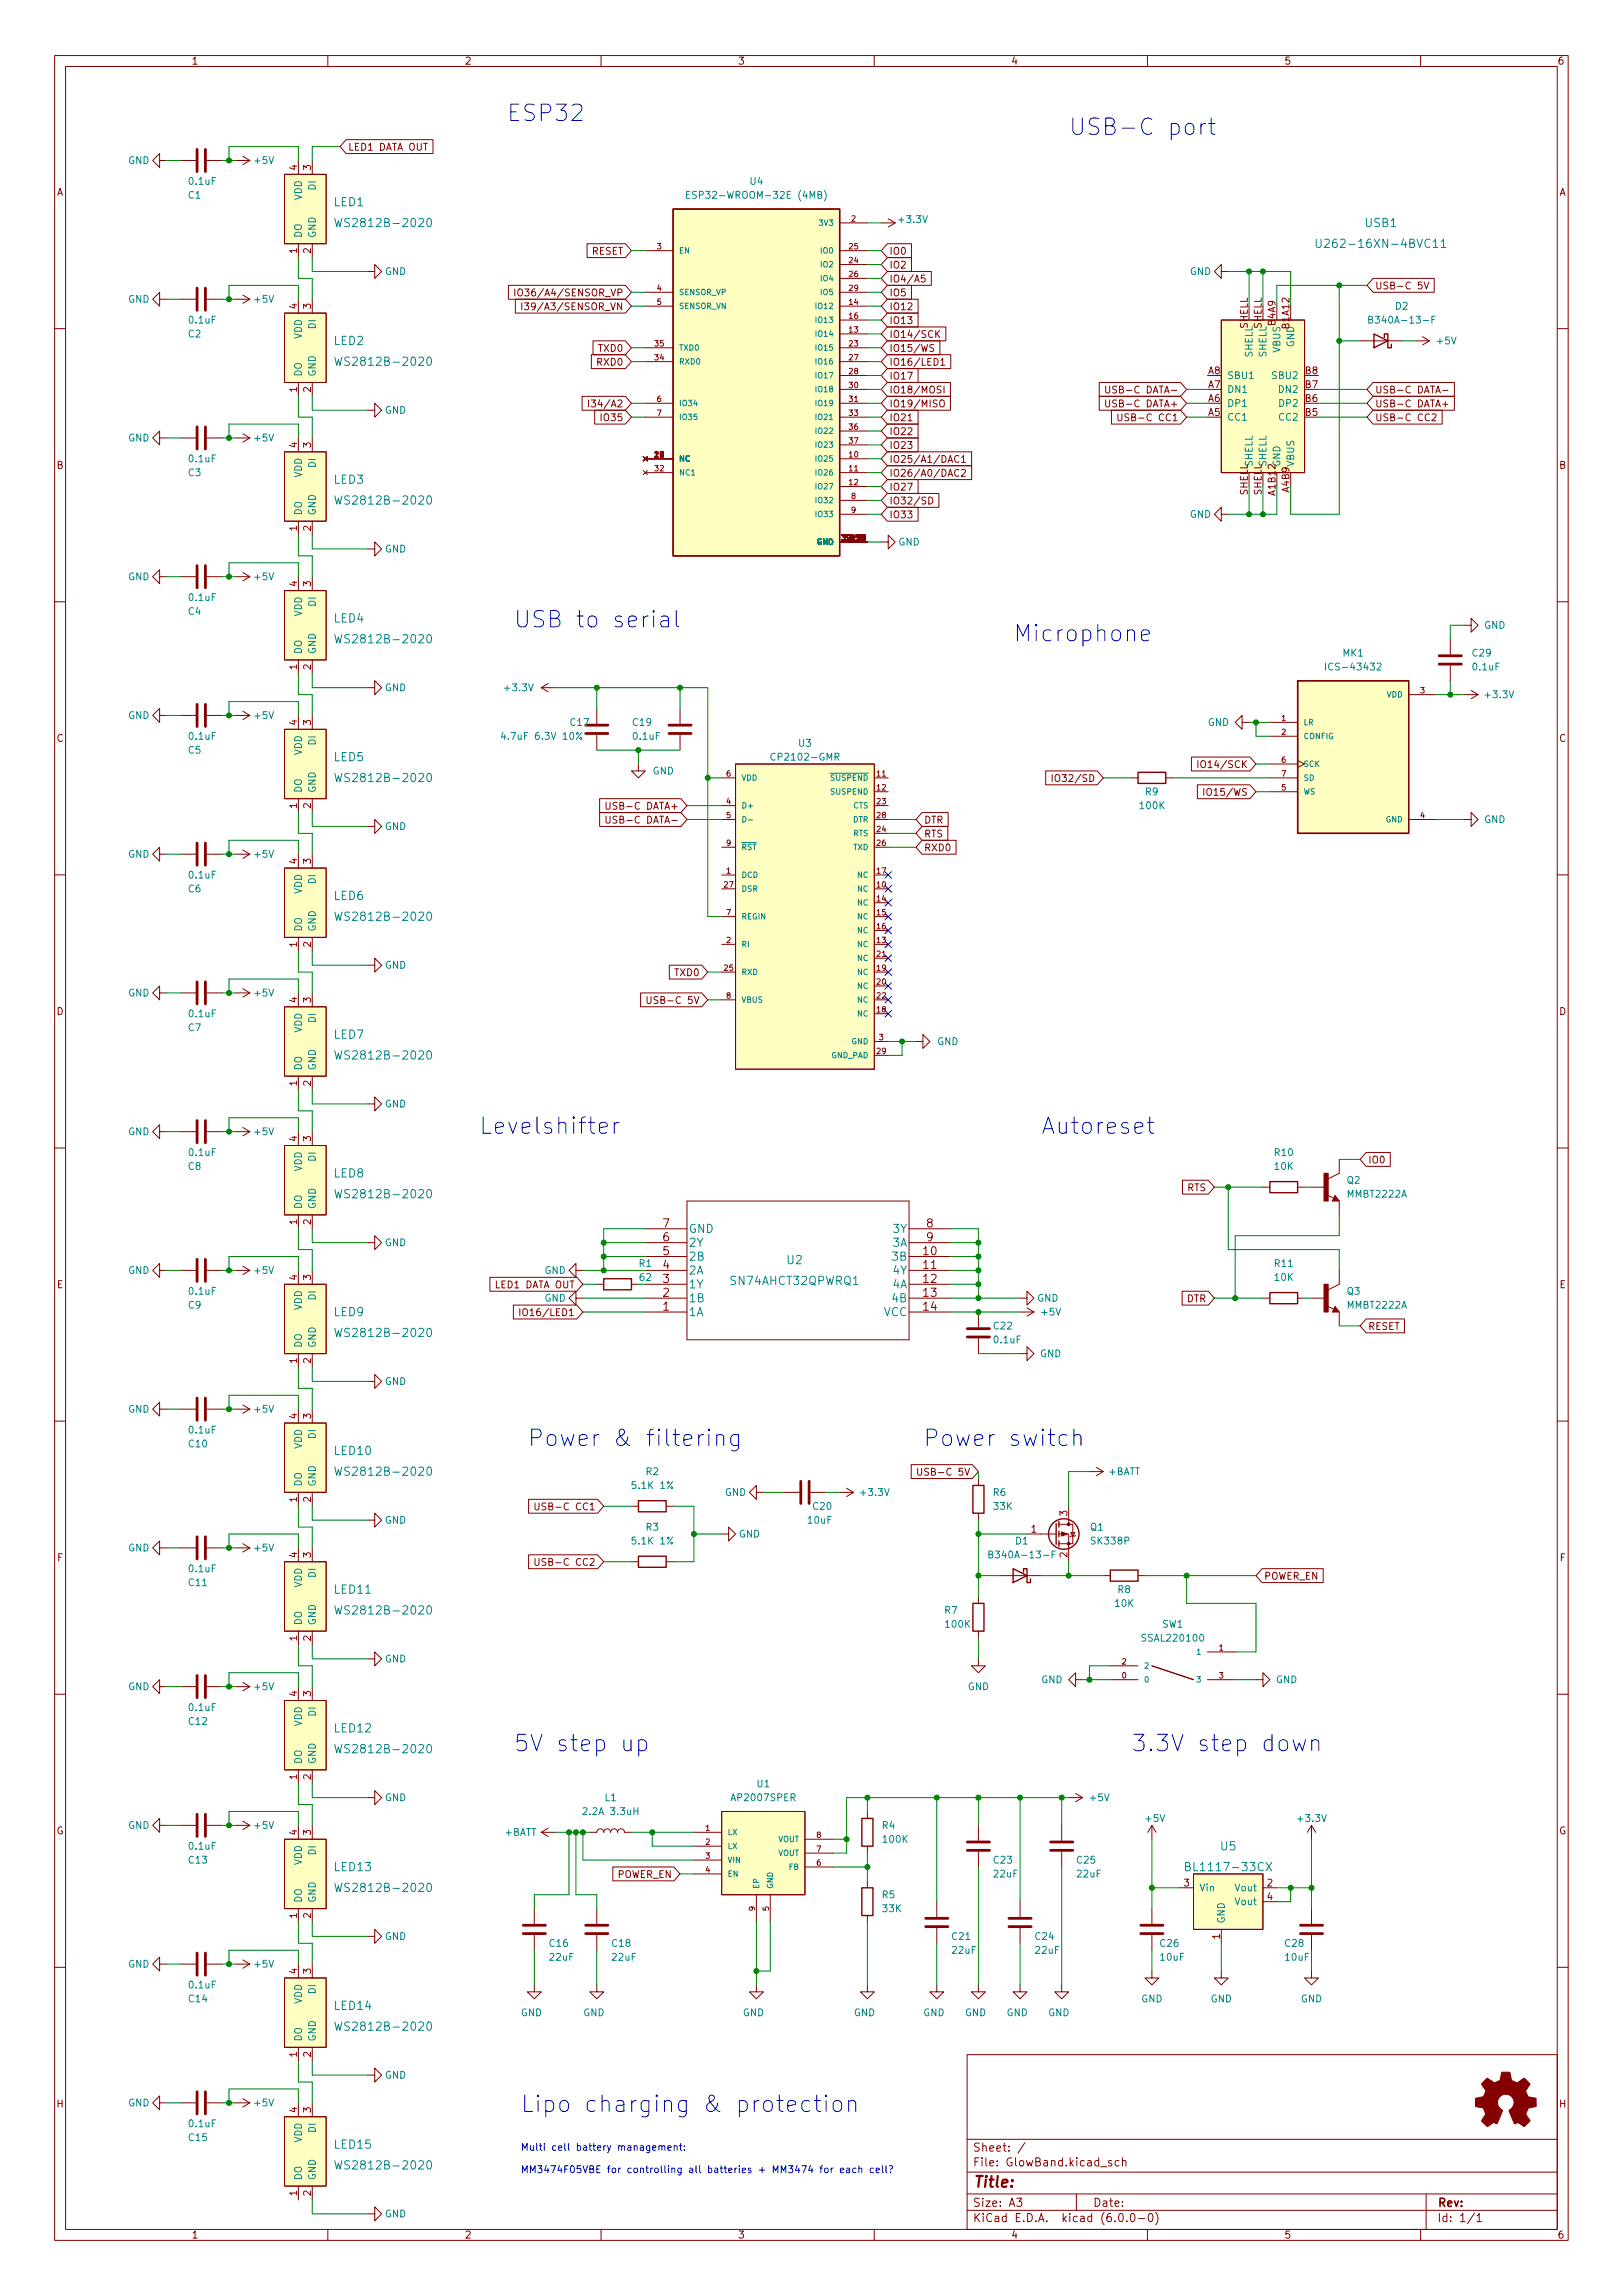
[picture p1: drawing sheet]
<svg xmlns="http://www.w3.org/2000/svg" width="297mm" height="420mm" viewBox="0 0 297 420" stroke-linecap="round" stroke-linejoin="round" font-family="sans-serif">
<defs><g id="words">
<g font-size="4.2" fill="#0000c2">
<text x="92.7" y="22.2">ESP32</text>
<text x="195.6" y="24.7">USB-C port</text>
<text x="94" y="114.9">USB to serial</text>
<text x="185.4" y="117.5">Microphone</text>
<text x="87.6" y="207.6">Levelshifter</text>
<text x="190.5" y="207.6">Autoreset</text>
<text x="96.5" y="264.8">Power &amp; filtering</text>
<text x="168.9" y="264.8">Power switch</text>
<text x="94" y="320.7">5V step up</text>
<text x="207" y="320.7">3.3V step down</text>
<text x="95.2" y="386.7">Lipo charging &amp; protection</text>
</g>
<text font-size="2.8" fill="#840000" x="178" y="400.5">Title:</text>
<g font-size="2.1" fill="#008484">
<text x="61.1" y="37.8">LED1</text>
<text x="62.6" y="41.6">WS2812B-2020</text>
<text x="249.9" y="41.6">USB1</text>
<text x="242.8" y="45.4">U262-16XN-4BVC11</text>
<text x="61.1" y="63.2">LED2</text>
<text x="62.6" y="67">WS2812B-2020</text>
<text x="61.1" y="88.6">LED3</text>
<text x="62.6" y="92.4">WS2812B-2020</text>
<text x="61.1" y="114">LED4</text>
<text x="62.6" y="117.8">WS2812B-2020</text>
<text x="61.1" y="139.4">LED5</text>
<text x="62.6" y="143.2">WS2812B-2020</text>
<text x="61.1" y="164.8">LED6</text>
<text x="62.6" y="168.6">WS2812B-2020</text>
<text x="61.1" y="190.2">LED7</text>
<text x="62.6" y="194">WS2812B-2020</text>
<text x="61.1" y="215.6">LED8</text>
<text x="62.6" y="219.4">WS2812B-2020</text>
<text x="126" y="225.7">GND</text>
<text x="163.6" y="225.7">3Y</text>
<text x="126" y="233.3">2A</text>
<text x="126" y="230.8">2B</text>
<text x="126" y="228.2">2Y</text>
<text x="144.1" y="231.4">U2</text>
<text x="163.4" y="230.8">3B</text>
<text x="163.4" y="228.2">3A</text>
<text x="163.6" y="233.3">4Y</text>
<text x="126" y="238.4">1B</text>
<text x="126" y="235.9">1Y</text>
<text x="133.9" y="235.2">SN74AHCT32QPWRQ1</text>
<text x="163.4" y="235.9">4A</text>
<text x="163.4" y="238.4">4B</text>
<text x="61.1" y="241">LED9</text>
<text x="62.6" y="244.8">WS2812B-2020</text>
<text x="126" y="240.9">1A</text>
<text x="161.7" y="240.9">VCC</text>
<text x="61.3" y="266.4">LED10</text>
<text x="62.6" y="270.2">WS2812B-2020</text>
<text x="61.3" y="291.8">LED11</text>
<text x="62.6" y="295.6">WS2812B-2020</text>
<text x="61.3" y="317.2">LED12</text>
<text x="62.6" y="321">WS2812B-2020</text>
<text x="223.4" y="338.8">U5</text>
<text x="61.3" y="342.6">LED13</text>
<text x="62.6" y="346.4">WS2812B-2020</text>
<text x="218" y="342.6">BL1117-33CX</text>
<text x="61.3" y="368">LED14</text>
<text x="62.6" y="371.8">WS2812B-2020</text>
<text x="61.3" y="393.4">LED15</text>
<text x="62.6" y="397.2">WS2812B-2020</text>
</g>
<g font-size="2.1" fill="#840000">
<text x="121.3" y="227.2">6</text>
<text x="121.3" y="224.7">7</text>
<text x="169.6" y="224.7">8</text>
<text x="169.6" y="227.2">9</text>
<text x="121.3" y="232.3">4</text>
<text x="121.3" y="229.8">5</text>
<text x="169" y="229.8">10</text>
<text x="169" y="232.3">11</text>
<text x="121.3" y="239.9">1</text>
<text x="121.3" y="237.4">2</text>
<text x="121.3" y="234.9">3</text>
<text x="169" y="234.9">12</text>
<text x="169" y="237.4">13</text>
<text x="169" y="239.9">14</text>
<text x="178" y="393.9">Sheet: /</text>
<text x="178" y="396.6">File: GlowBand.kicad_sch</text>
<text x="178" y="406.8">KiCad E.D.A. kicad (6.0.0-0)</text>
<text x="178" y="404">Size: A3</text>
<text x="200" y="404">Date:</text>
<text x="263" y="404">Rev:</text>
<text x="263" y="406.8">Id: 1/1</text>
</g>
<g font-size="1.8" fill="#840000">
<text x="35" y="11.8">1</text>
<text x="85" y="11.8">2</text>
<text x="135" y="11.8">3</text>
<text x="185" y="11.8">4</text>
<text x="235" y="11.8">5</text>
<text x="285" y="11.8">6</text>
<text x="63.7" y="27.6">LED1 DATA OUT</text>
<text x="10.3" y="35.8">A</text>
<text x="54.4" y="31.1" transform="rotate(-90 54.4 31.1)">4</text>
<text x="56.9" y="31.1" transform="rotate(-90 56.9 31.1)">3</text>
<text x="285.3" y="35.8">A</text>
<text x="54.4" y="46.4" transform="rotate(-90 54.4 46.4)">1</text>
<text x="56.9" y="46.4" transform="rotate(-90 56.9 46.4)">2</text>
<text x="108.2" y="46.6">RESET</text>
<text x="162.7" y="46.6">IO0</text>
<text x="162.7" y="49.2">IO2</text>
<text x="162.7" y="51.7">IO4/A5</text>
<text x="251.6" y="53">USB-C 5V</text>
<text x="54.4" y="56.5" transform="rotate(-90 54.4 56.5)">4</text>
<text x="56.9" y="56.5" transform="rotate(-90 56.9 56.5)">3</text>
<text x="96.2" y="54.2">IO36/A4/SENSOR_VP</text>
<text x="97.5" y="56.8">I39/A3/SENSOR_VN</text>
<text x="162.7" y="54.2">IO5</text>
<text x="162.7" y="56.8">IO12</text>
<text x="162.7" y="59.3">IO13</text>
<text x="233.4" y="59.6" transform="rotate(-90 233.4 59.6)">B4A9</text>
<text x="109.6" y="64.4">TXD0</text>
<text x="162.7" y="64.4">IO15/WS</text>
<text x="162.7" y="61.9">IO14/SCK</text>
<text x="228.3" y="60.2" transform="rotate(-90 228.3 60.2)">SHELL</text>
<text x="230.9" y="60.2" transform="rotate(-90 230.9 60.2)">SHELL</text>
<text x="236" y="60.1" transform="rotate(-90 236 60.1)">B1A12</text>
<text x="54.4" y="71.8" transform="rotate(-90 54.4 71.8)">1</text>
<text x="56.9" y="71.8" transform="rotate(-90 56.9 71.8)">2</text>
<text x="109.4" y="66.9">RXD0</text>
<text x="162.7" y="66.9">IO16/LED1</text>
<text x="162.7" y="69.5">IO17</text>
<text x="221.1" y="71">A7</text>
<text x="221.1" y="68.5">A8</text>
<text x="238.9" y="71">B7</text>
<text x="238.9" y="68.5">B8</text>
<text x="108.9" y="74.6">I34/A2</text>
<text x="110.3" y="77.1">IO35</text>
<text x="162.7" y="72">IO18/MOSI</text>
<text x="162.7" y="77.1">IO21</text>
<text x="162.7" y="74.6">IO19/MISO</text>
<text x="203.7" y="74.6">USB-C DATA+</text>
<text x="204.1" y="72">USB-C DATA-</text>
<text x="206.1" y="77.1">USB-C CC1</text>
<text x="221.1" y="76.1">A5</text>
<text x="221.1" y="73.6">A6</text>
<text x="238.9" y="76.1">B5</text>
<text x="238.9" y="73.6">B6</text>
<text x="251.6" y="74.6">USB-C DATA+</text>
<text x="251.6" y="77.1">USB-C CC2</text>
<text x="251.6" y="72">USB-C DATA-</text>
<text x="54.4" y="81.9" transform="rotate(-90 54.4 81.9)">4</text>
<text x="56.9" y="81.9" transform="rotate(-90 56.9 81.9)">3</text>
<text x="162.7" y="82.2">IO23</text>
<text x="162.7" y="79.6">IO22</text>
<text x="10.3" y="85.8">B</text>
<text x="162.7" y="89.8">IO27</text>
<text x="162.7" y="84.7">IO25/A1/DAC1</text>
<text x="162.7" y="87.3">IO26/A0/DAC2</text>
<text x="285.3" y="85.8">B</text>
<text x="162.7" y="94.9">IO33</text>
<text x="162.7" y="92.3">IO32/SD</text>
<text x="228.3" y="90.7" transform="rotate(-90 228.3 90.7)">SHELL</text>
<text x="230.9" y="90.7" transform="rotate(-90 230.9 90.7)">SHELL</text>
<text x="233.4" y="90.6" transform="rotate(-90 233.4 90.6)">A1B12</text>
<text x="236" y="90.1" transform="rotate(-90 236 90.1)">A4B9</text>
<text x="54.4" y="97.2" transform="rotate(-90 54.4 97.2)">1</text>
<text x="56.9" y="97.2" transform="rotate(-90 56.9 97.2)">2</text>
<text x="54.4" y="107.3" transform="rotate(-90 54.4 107.3)">4</text>
<text x="56.9" y="107.3" transform="rotate(-90 56.9 107.3)">3</text>
<text x="54.4" y="122.6" transform="rotate(-90 54.4 122.6)">1</text>
<text x="56.9" y="122.6" transform="rotate(-90 56.9 122.6)">2</text>
<text x="10.3" y="135.8">C</text>
<text x="54.4" y="132.7" transform="rotate(-90 54.4 132.7)">4</text>
<text x="56.9" y="132.7" transform="rotate(-90 56.9 132.7)">3</text>
<text x="285.3" y="135.8">C</text>
<text x="193.7" y="143.1">IO32/SD</text>
<text x="220.4" y="140.6">IO14/SCK</text>
<text x="54.4" y="148" transform="rotate(-90 54.4 148)">1</text>
<text x="56.9" y="148" transform="rotate(-90 56.9 148)">2</text>
<text x="112.3" y="148.2">USB-C DATA+</text>
<text x="221.3" y="145.7">IO15/WS</text>
<text x="112.7" y="150.8">USB-C DATA-</text>
<text x="169.1" y="153.3">RTS</text>
<text x="169.1" y="150.8">DTR</text>
<text x="169.1" y="155.8">RXD0</text>
<text x="54.4" y="158.1" transform="rotate(-90 54.4 158.1)">4</text>
<text x="56.9" y="158.1" transform="rotate(-90 56.9 158.1)">3</text>
<text x="54.4" y="173.4" transform="rotate(-90 54.4 173.4)">1</text>
<text x="56.9" y="173.4" transform="rotate(-90 56.9 173.4)">2</text>
<text x="123.6" y="178.7">TXD0</text>
<text x="10.3" y="185.8">D</text>
<text x="54.4" y="183.5" transform="rotate(-90 54.4 183.5)">4</text>
<text x="56.9" y="183.5" transform="rotate(-90 56.9 183.5)">3</text>
<text x="119.9" y="183.8">USB-C 5V</text>
<text x="285.3" y="185.8">D</text>
<text x="54.4" y="198.8" transform="rotate(-90 54.4 198.8)">1</text>
<text x="56.9" y="198.8" transform="rotate(-90 56.9 198.8)">2</text>
<text x="54.4" y="208.9" transform="rotate(-90 54.4 208.9)">4</text>
<text x="56.9" y="208.9" transform="rotate(-90 56.9 208.9)">3</text>
<text x="250.3" y="213">IO0</text>
<text x="217.3" y="218.1">RTS</text>
<text x="54.4" y="224.2" transform="rotate(-90 54.4 224.2)">1</text>
<text x="56.9" y="224.2" transform="rotate(-90 56.9 224.2)">2</text>
<text x="10.4" y="235.8">E</text>
<text x="54.4" y="234.3" transform="rotate(-90 54.4 234.3)">4</text>
<text x="56.9" y="234.3" transform="rotate(-90 56.9 234.3)">3</text>
<text x="91.1" y="235.8">LED1 DATA OUT</text>
<text x="217.2" y="238.4">DTR</text>
<text x="285.4" y="235.8">E</text>
<text x="96.4" y="240.9">IO16/LED1</text>
<text x="250.3" y="243.5">RESET</text>
<text x="54.4" y="249.6" transform="rotate(-90 54.4 249.6)">1</text>
<text x="56.9" y="249.6" transform="rotate(-90 56.9 249.6)">2</text>
<text x="54.4" y="259.7" transform="rotate(-90 54.4 259.7)">4</text>
<text x="56.9" y="259.7" transform="rotate(-90 56.9 259.7)">3</text>
<text x="54.4" y="275" transform="rotate(-90 54.4 275)">1</text>
<text x="56.9" y="275" transform="rotate(-90 56.9 275)">2</text>
<text x="169.4" y="270.1">USB-C 5V</text>
<text x="99.4" y="276.5">USB-C CC1</text>
<text x="188.7" y="280.6">1</text>
<text x="195.3" y="277.5" transform="rotate(-90 195.3 277.5)">3</text>
<text x="10.4" y="285.8">F</text>
<text x="54.4" y="285.1" transform="rotate(-90 54.4 285.1)">4</text>
<text x="56.9" y="285.1" transform="rotate(-90 56.9 285.1)">3</text>
<text x="99.4" y="286.6">USB-C CC2</text>
<text x="195.3" y="285.1" transform="rotate(-90 195.3 285.1)">2</text>
<text x="285.5" y="285.8">F</text>
<text x="231.3" y="289.2">POWER_EN</text>
<text x="54.4" y="300.4" transform="rotate(-90 54.4 300.4)">1</text>
<text x="56.9" y="300.4" transform="rotate(-90 56.9 300.4)">2</text>
<text x="54.4" y="310.5" transform="rotate(-90 54.4 310.5)">4</text>
<text x="56.9" y="310.5" transform="rotate(-90 56.9 310.5)">3</text>
<text x="54.4" y="325.8" transform="rotate(-90 54.4 325.8)">1</text>
<text x="56.9" y="325.8" transform="rotate(-90 56.9 325.8)">2</text>
<text x="10.3" y="335.8">G</text>
<text x="54.4" y="335.9" transform="rotate(-90 54.4 335.9)">4</text>
<text x="56.9" y="335.9" transform="rotate(-90 56.9 335.9)">3</text>
<text x="285.3" y="335.8">G</text>
<text x="112.9" y="343.8">POWER_EN</text>
<text x="216.7" y="345.4">3</text>
<text x="231.9" y="345.4">2</text>
<text x="231.9" y="347.9">4</text>
<text x="54.4" y="351.2" transform="rotate(-90 54.4 351.2)">1</text>
<text x="56.9" y="351.2" transform="rotate(-90 56.9 351.2)">2</text>
<text x="223.3" y="355" transform="rotate(-90 223.3 355)">1</text>
<text x="54.4" y="361.3" transform="rotate(-90 54.4 361.3)">4</text>
<text x="56.9" y="361.3" transform="rotate(-90 56.9 361.3)">3</text>
<text x="54.4" y="376.6" transform="rotate(-90 54.4 376.6)">1</text>
<text x="56.9" y="376.6" transform="rotate(-90 56.9 376.6)">2</text>
<text x="10.3" y="385.8">H</text>
<text x="54.4" y="386.7" transform="rotate(-90 54.4 386.7)">4</text>
<text x="56.9" y="386.7" transform="rotate(-90 56.9 386.7)">3</text>
<text x="285.3" y="385.8">H</text>
<text x="54.4" y="402" transform="rotate(-90 54.4 402)">1</text>
<text x="56.9" y="402" transform="rotate(-90 56.9 402)">2</text>
<text x="35" y="409.8">1</text>
<text x="85" y="409.8">2</text>
<text x="135" y="409.8">3</text>
<text x="185" y="409.8">4</text>
<text x="235" y="409.8">5</text>
<text x="285" y="409.8">6</text>
</g>
<g font-size="1.8" fill="#008484">
<text x="23.4" y="30">GND</text>
<text x="34.7" y="33.8">0.1uF</text>
<text x="46.7" y="30">+5V</text>
<text x="57.8" y="34.7" transform="rotate(-90 57.8 34.7)">DI</text>
<text x="137.3" y="33.8">U4</text>
<text x="34.5" y="36.4">C1</text>
<text x="55.2" y="36.7" transform="rotate(-90 55.2 36.7)">VDD</text>
<text x="127.2" y="36.4">ESP32-WROOM-32E (4MB)</text>
<text x="164.7" y="40.8">+3.3V</text>
<text x="55.2" y="43.6" transform="rotate(-90 55.2 43.6)">DO</text>
<text x="57.8" y="43.6" transform="rotate(-90 57.8 43.6)">GND</text>
<text x="70.4" y="50.3">GND</text>
<text x="217.7" y="50.3">GND</text>
<text x="23.4" y="55.4">GND</text>
<text x="34.7" y="59.2">0.1uF</text>
<text x="46.7" y="55.4">+5V</text>
<text x="251.7" y="59.2">B340A-13-F</text>
<text x="255.4" y="56.7">D2</text>
<text x="34.5" y="61.8">C2</text>
<text x="55.2" y="62.1" transform="rotate(-90 55.2 62.1)">VDD</text>
<text x="57.8" y="60.1" transform="rotate(-90 57.8 60.1)">DI</text>
<text x="229.2" y="65.4" transform="rotate(-90 229.2 65.4)">SHELL</text>
<text x="231.8" y="65.4" transform="rotate(-90 231.8 65.4)">SHELL</text>
<text x="234.3" y="64.5" transform="rotate(-90 234.3 64.5)">VBUS</text>
<text x="236.9" y="63.5" transform="rotate(-90 236.9 63.5)">GND</text>
<text x="263.1" y="63">+5V</text>
<text x="55.2" y="69" transform="rotate(-90 55.2 69)">DO</text>
<text x="57.8" y="69" transform="rotate(-90 57.8 69)">GND</text>
<text x="224.5" y="71.9">DN1</text>
<text x="224.5" y="69.4">SBU1</text>
<text x="233" y="69.4">SBU2</text>
<text x="234.2" y="71.9">DN2</text>
<text x="70.4" y="75.7">GND</text>
<text x="224.5" y="77">CC1</text>
<text x="224.5" y="74.5">DP1</text>
<text x="234.2" y="77">CC2</text>
<text x="234.3" y="74.5">DP2</text>
<text x="23.4" y="80.8">GND</text>
<text x="46.7" y="80.8">+5V</text>
<text x="34.5" y="87.2">C3</text>
<text x="34.7" y="84.6">0.1uF</text>
<text x="55.2" y="87.5" transform="rotate(-90 55.2 87.5)">VDD</text>
<text x="57.8" y="85.5" transform="rotate(-90 57.8 85.5)">DI</text>
<text x="229.2" y="85.5" transform="rotate(-90 229.2 85.5)">SHELL</text>
<text x="231.8" y="85.5" transform="rotate(-90 231.8 85.5)">SHELL</text>
<text x="234.3" y="85.5" transform="rotate(-90 234.3 85.5)">GND</text>
<text x="236.9" y="85.5" transform="rotate(-90 236.9 85.5)">VBUS</text>
<text x="55.2" y="94.4" transform="rotate(-90 55.2 94.4)">DO</text>
<text x="57.8" y="94.4" transform="rotate(-90 57.8 94.4)">GND</text>
<text x="217.7" y="94.8">GND</text>
<text x="70.4" y="101.1">GND</text>
<text x="164.4" y="99.9">GND</text>
<text x="23.4" y="106.2">GND</text>
<text x="46.7" y="106.2">+5V</text>
<text x="34.5" y="112.6">C4</text>
<text x="34.7" y="110">0.1uF</text>
<text x="55.2" y="112.9" transform="rotate(-90 55.2 112.9)">VDD</text>
<text x="57.8" y="110.9" transform="rotate(-90 57.8 110.9)">DI</text>
<text x="55.2" y="119.8" transform="rotate(-90 55.2 119.8)">DO</text>
<text x="57.8" y="119.8" transform="rotate(-90 57.8 119.8)">GND</text>
<text x="271.6" y="115.1">GND</text>
<text x="243.4" y="122.7">ICS-43432</text>
<text x="245.8" y="120.2">MK1</text>
<text x="269.5" y="120.2">C29</text>
<text x="269.6" y="122.7">0.1uF</text>
<text x="23.4" y="131.6">GND</text>
<text x="46.7" y="131.6">+5V</text>
<text x="70.4" y="126.5">GND</text>
<text x="92.5" y="126.5">+3.3V</text>
<text x="272" y="127.8">+3.3V</text>
<text x="34.5" y="138">C5</text>
<text x="34.7" y="135.4">0.1uF</text>
<text x="57.8" y="136.3" transform="rotate(-90 57.8 136.3)">DI</text>
<text x="92.7" y="135.4">4.7uF 6.3V 10%</text>
<text x="104.4" y="132.9">C17</text>
<text x="115.9" y="132.9">C19</text>
<text x="116" y="135.4">0.1uF</text>
<text x="146.2" y="136.7">U3</text>
<text x="221" y="132.9">GND</text>
<text x="55.2" y="138.3" transform="rotate(-90 55.2 138.3)">VDD</text>
<text x="119.4" y="141.8">GND</text>
<text x="141.8" y="139.2">CP2102-GMR</text>
<text x="55.2" y="145.2" transform="rotate(-90 55.2 145.2)">DO</text>
<text x="57.8" y="145.2" transform="rotate(-90 57.8 145.2)">GND</text>
<text x="208.7" y="148.1">100K</text>
<text x="209.6" y="145.6">R9</text>
<text x="70.4" y="151.9">GND</text>
<text x="271.6" y="150.7">GND</text>
<text x="23.4" y="157">GND</text>
<text x="34.7" y="160.8">0.1uF</text>
<text x="46.7" y="157">+5V</text>
<text x="57.8" y="161.7" transform="rotate(-90 57.8 161.7)">DI</text>
<text x="34.5" y="163.4">C6</text>
<text x="55.2" y="163.7" transform="rotate(-90 55.2 163.7)">VDD</text>
<text x="55.2" y="170.6" transform="rotate(-90 55.2 170.6)">DO</text>
<text x="57.8" y="170.6" transform="rotate(-90 57.8 170.6)">GND</text>
<text x="70.4" y="177.3">GND</text>
<text x="23.4" y="182.4">GND</text>
<text x="46.7" y="182.4">+5V</text>
<text x="34.5" y="188.8">C7</text>
<text x="34.7" y="186.2">0.1uF</text>
<text x="55.2" y="189.1" transform="rotate(-90 55.2 189.1)">VDD</text>
<text x="57.8" y="187.1" transform="rotate(-90 57.8 187.1)">DI</text>
<text x="171.5" y="191.3">GND</text>
<text x="55.2" y="196" transform="rotate(-90 55.2 196)">DO</text>
<text x="57.8" y="196" transform="rotate(-90 57.8 196)">GND</text>
<text x="70.4" y="202.7">GND</text>
<text x="23.4" y="207.8">GND</text>
<text x="46.7" y="207.8">+5V</text>
<text x="34.5" y="214.2">C8</text>
<text x="34.7" y="211.6">0.1uF</text>
<text x="55.2" y="214.5" transform="rotate(-90 55.2 214.5)">VDD</text>
<text x="57.8" y="212.5" transform="rotate(-90 57.8 212.5)">DI</text>
<text x="233.3" y="211.6">R10</text>
<text x="233.3" y="214.2">10K</text>
<text x="55.2" y="221.4" transform="rotate(-90 55.2 221.4)">DO</text>
<text x="57.8" y="221.4" transform="rotate(-90 57.8 221.4)">GND</text>
<text x="246.5" y="216.7">Q2</text>
<text x="246.7" y="219.2">MMBT2222A</text>
<text x="23.4" y="233.2">GND</text>
<text x="46.7" y="233.2">+5V</text>
<text x="70.4" y="228.1">GND</text>
<text x="99.6" y="233.2">GND</text>
<text x="117" y="231.9">R1</text>
<text x="233.3" y="231.9">R11</text>
<text x="34.5" y="239.6">C9</text>
<text x="34.7" y="237">0.1uF</text>
<text x="55.2" y="239.9" transform="rotate(-90 55.2 239.9)">VDD</text>
<text x="57.8" y="237.9" transform="rotate(-90 57.8 237.9)">DI</text>
<text x="99.6" y="238.3">GND</text>
<text x="189.8" y="238.3">GND</text>
<text x="233.3" y="234.5">10K</text>
<text x="246.5" y="237">Q3</text>
<text x="246.7" y="239.6">MMBT2222A</text>
<text x="181.9" y="243.4">C22</text>
<text x="182" y="245.9">0.1uF</text>
<text x="190.7" y="240.8">+5V</text>
<text x="55.2" y="246.8" transform="rotate(-90 55.2 246.8)">DO</text>
<text x="57.8" y="246.8" transform="rotate(-90 57.8 246.8)">GND</text>
<text x="190.3" y="248.5">GND</text>
<text x="70.4" y="253.5">GND</text>
<text x="23.4" y="258.6">GND</text>
<text x="34.7" y="262.4">0.1uF</text>
<text x="46.7" y="258.6">+5V</text>
<text x="57.8" y="263.3" transform="rotate(-90 57.8 263.3)">DI</text>
<text x="34.6" y="265">C10</text>
<text x="55.2" y="265.3" transform="rotate(-90 55.2 265.3)">VDD</text>
<text x="55.2" y="272.2" transform="rotate(-90 55.2 272.2)">DO</text>
<text x="57.8" y="272.2" transform="rotate(-90 57.8 272.2)">GND</text>
<text x="116" y="272.6">5.1K 1%</text>
<text x="118.2" y="270">R2</text>
<text x="132.7" y="273.9">GND</text>
<text x="157.7" y="273.9">+3.3V</text>
<text x="181.8" y="273.9">R6</text>
<text x="202.9" y="270">+BATT</text>
<text x="70.4" y="278.9">GND</text>
<text x="118.2" y="280.2">R3</text>
<text x="135.2" y="281.5">GND</text>
<text x="147.9" y="278.9">10uF</text>
<text x="148.9" y="276.4">C20</text>
<text x="181.9" y="276.4">33K</text>
<text x="199.6" y="280.2">Q1</text>
<text x="23.4" y="284">GND</text>
<text x="34.7" y="287.8">0.1uF</text>
<text x="46.7" y="284">+5V</text>
<text x="116" y="282.7">5.1K 1%</text>
<text x="182.1" y="285.3">B340A-13-F</text>
<text x="185.9" y="282.7">D1</text>
<text x="199.9" y="282.7">SK338P</text>
<text x="34.6" y="290.4">C11</text>
<text x="55.2" y="290.7" transform="rotate(-90 55.2 290.7)">VDD</text>
<text x="57.8" y="288.7" transform="rotate(-90 57.8 288.7)">DI</text>
<text x="204.6" y="291.6">R8</text>
<text x="55.2" y="297.6" transform="rotate(-90 55.2 297.6)">DO</text>
<text x="57.8" y="297.6" transform="rotate(-90 57.8 297.6)">GND</text>
<text x="172.9" y="295.4">R7</text>
<text x="173.1" y="298">100K</text>
<text x="204.1" y="294.2">10K</text>
<text x="212.7" y="298">SW1</text>
<text x="70.4" y="304.3">GND</text>
<text x="209.3" y="300.5">SSAL220100</text>
<text x="23.4" y="309.4">GND</text>
<text x="46.7" y="309.4">+5V</text>
<text x="177.1" y="309.4">GND</text>
<text x="190.5" y="308.1">GND</text>
<text x="233.5" y="308.1">GND</text>
<text x="34.6" y="315.8">C12</text>
<text x="34.7" y="313.2">0.1uF</text>
<text x="55.2" y="316.1" transform="rotate(-90 55.2 316.1)">VDD</text>
<text x="57.8" y="314.1" transform="rotate(-90 57.8 314.1)">DI</text>
<text x="55.2" y="323" transform="rotate(-90 55.2 323)">DO</text>
<text x="57.8" y="323" transform="rotate(-90 57.8 323)">GND</text>
<text x="70.4" y="329.7">GND</text>
<text x="110.7" y="329.7">L1</text>
<text x="134.1" y="329.7">AP2007SPER</text>
<text x="138.6" y="327.2">U1</text>
<text x="199.6" y="329.7">+5V</text>
<text x="23.4" y="334.8">GND</text>
<text x="46.7" y="334.8">+5V</text>
<text x="107.2" y="332.3">2.2A 3.3uH</text>
<text x="161.5" y="334.8">R4</text>
<text x="209.7" y="333.5">+5V</text>
<text x="237.7" y="333.5">+3.3V</text>
<text x="34.6" y="341.2">C13</text>
<text x="34.7" y="338.6">0.1uF</text>
<text x="55.2" y="341.5" transform="rotate(-90 55.2 341.5)">VDD</text>
<text x="57.8" y="339.5" transform="rotate(-90 57.8 339.5)">DI</text>
<text x="92.4" y="336.1">+BATT</text>
<text x="161.7" y="337.4">100K</text>
<text x="181.9" y="341.2">C23</text>
<text x="197.2" y="341.2">C25</text>
<text x="161.5" y="347.5">R5</text>
<text x="182" y="343.7">22uF</text>
<text x="197.2" y="343.7">22uF</text>
<text x="219.5" y="346.2">Vin</text>
<text x="226.2" y="346.2">Vout</text>
<text x="55.2" y="348.4" transform="rotate(-90 55.2 348.4)">DO</text>
<text x="57.8" y="348.4" transform="rotate(-90 57.8 348.4)">GND</text>
<text x="161.6" y="350.1">33K</text>
<text x="224.2" y="352.2" transform="rotate(-90 224.2 352.2)">GND</text>
<text x="226.2" y="348.8">Vout</text>
<text x="70.4" y="355.1">GND</text>
<text x="100.6" y="356.4">C16</text>
<text x="100.7" y="358.9">22uF</text>
<text x="112.1" y="356.4">C18</text>
<text x="112.1" y="358.9">22uF</text>
<text x="174.3" y="355.1">C21</text>
<text x="174.3" y="357.7">22uF</text>
<text x="189.5" y="355.1">C24</text>
<text x="189.6" y="357.7">22uF</text>
<text x="212.4" y="356.4">C26</text>
<text x="212.4" y="358.9">10uF</text>
<text x="235.3" y="356.4">C28</text>
<text x="235.3" y="358.9">10uF</text>
<text x="23.4" y="360.2">GND</text>
<text x="34.7" y="364">0.1uF</text>
<text x="46.7" y="360.2">+5V</text>
<text x="57.8" y="364.9" transform="rotate(-90 57.8 364.9)">DI</text>
<text x="34.6" y="366.6">C14</text>
<text x="55.2" y="366.9" transform="rotate(-90 55.2 366.9)">VDD</text>
<text x="95.3" y="369.1">GND</text>
<text x="106.7" y="369.1">GND</text>
<text x="135.9" y="369.1">GND</text>
<text x="156.3" y="369.1">GND</text>
<text x="169" y="369.1">GND</text>
<text x="176.6" y="369.1">GND</text>
<text x="184.2" y="369.1">GND</text>
<text x="191.8" y="369.1">GND</text>
<text x="208.9" y="366.6">GND</text>
<text x="221.6" y="366.6">GND</text>
<text x="238.1" y="366.6">GND</text>
<text x="55.2" y="373.8" transform="rotate(-90 55.2 373.8)">DO</text>
<text x="57.8" y="373.8" transform="rotate(-90 57.8 373.8)">GND</text>
<text x="70.4" y="380.5">GND</text>
<text x="23.4" y="385.6">GND</text>
<text x="34.7" y="389.4">0.1uF</text>
<text x="46.7" y="385.6">+5V</text>
<text x="34.6" y="392">C15</text>
<text x="55.2" y="392.3" transform="rotate(-90 55.2 392.3)">VDD</text>
<text x="57.8" y="390.3" transform="rotate(-90 57.8 390.3)">DI</text>
<text x="55.2" y="399.2" transform="rotate(-90 55.2 399.2)">DO</text>
<text x="57.8" y="399.2" transform="rotate(-90 57.8 399.2)">GND</text>
<text x="70.4" y="405.9">GND</text>
</g>
<text font-size="1.8" fill="#008400" x="117.1" y="234.5">62</text>
<g font-size="1.8" fill="#0000c2">
<text x="95.2" y="393.7">Multi cell battery management:</text>
<text x="95.2" y="397.8">MM3474F05VBE for controlling all batteries + MM3474 for each cell?</text>
</g>
<g font-size="1.4" fill="#008484">
<text x="150.1" y="41.3">3V3</text>
<text x="124.2" y="46.4">EN</text>
<text x="150.4" y="46.4">IO0</text>
<text x="150.4" y="48.9">IO2</text>
<text x="150.4" y="51.5">IO4</text>
<text x="124.2" y="54">SENSOR_VP</text>
<text x="124.2" y="56.6">SENSOR_VN</text>
<text x="149.6" y="56.6">IO12</text>
<text x="149.6" y="59.1">IO13</text>
<text x="150.4" y="54">IO5</text>
<text x="124.2" y="64.2">TXD0</text>
<text x="149.6" y="61.6">IO14</text>
<text x="149.6" y="64.2">IO15</text>
<text x="124.2" y="66.7">RXD0</text>
<text x="149.6" y="66.7">IO16</text>
<text x="149.6" y="69.3">IO17</text>
<text x="149.6" y="71.8">IO18</text>
<text x="124.2" y="74.3">IO34</text>
<text x="124.2" y="76.9">IO35</text>
<text x="149.6" y="74.3">IO19</text>
<text x="149.6" y="76.9">IO21</text>
<text x="149.6" y="79.4">IO22</text>
<text x="149.6" y="82">IO23</text>
<text x="124.2" y="84.5">NC</text>
<text x="124.2" y="87">NC1</text>
<text x="149.6" y="84.5">IO25</text>
<text x="149.6" y="87">IO26</text>
<text x="149.6" y="89.6">IO27</text>
<text x="149.6" y="92.1">IO32</text>
<text x="149.6" y="94.7">IO33</text>
<text x="149.5" y="99.7">GND</text>
<text x="253.8" y="127.7">VDD</text>
<text x="238.5" y="132.8">LR</text>
<text x="238.5" y="135.3">CONFIG</text>
<text x="135.6" y="142.9">VDD</text>
<text x="151.1" y="142.9">~{SUSPEND}</text>
<text x="238.5" y="140.4">SCK</text>
<text x="238.5" y="142.9">SD</text>
<text x="135.6" y="148">D+</text>
<text x="152.2" y="145.5">SUSPEND</text>
<text x="156.2" y="148">CTS</text>
<text x="238.5" y="145.5">WS</text>
<text x="135.6" y="155.6">~{RST}</text>
<text x="156.1" y="150.5">DTR</text>
<text x="156.2" y="153.1">RTS</text>
<text x="156.2" y="155.6">TXD</text>
<text x="253.6" y="150.5">GND</text>
<text x="135.6" y="160.7">DCD</text>
<text x="157" y="160.7">NC</text>
<text x="135.6" y="163.2">DSR</text>
<text x="157" y="163.2">NC</text>
<text x="157" y="165.8">NC</text>
<text x="135.6" y="173.4">RI</text>
<text x="135.6" y="168.3">REGIN</text>
<text x="157" y="173.4">NC</text>
<text x="157" y="168.3">NC</text>
<text x="157" y="170.9">NC</text>
<text x="135.6" y="178.5">RXD</text>
<text x="157" y="178.5">NC</text>
<text x="157" y="175.9">NC</text>
<text x="135.6" y="183.6">VBUS</text>
<text x="157" y="181">NC</text>
<text x="157" y="183.6">NC</text>
<text x="155.9" y="191.2">GND</text>
<text x="157" y="186.1">NC</text>
<text x="152.1" y="193.7">GND_PAD</text>
<text x="209.3" y="305.5">2</text>
<text x="219.2" y="302.9">1</text>
<text x="209.3" y="308">0</text>
<text x="219.2" y="308">3</text>
<text x="133.1" y="336">LX</text>
<text x="133.1" y="338.5">LX</text>
<text x="133.1" y="341">VIN</text>
<text x="142.4" y="339.8">VOUT</text>
<text x="142.4" y="337.2">VOUT</text>
<text x="133.1" y="343.6">EN</text>
<text x="138.9" y="345.9" transform="rotate(-90 138.9 345.9)">EP</text>
<text x="141.5" y="345.9" transform="rotate(-90 141.5 345.9)">GND</text>
<text x="144.4" y="342.3">FB</text>
</g>
<g font-size="1.4" fill="#840000">
<text x="155.8" y="40.6">2</text>
<text x="120.3" y="45.6">3</text>
<text x="155.4" y="45.6">25</text>
<text x="120.3" y="53.3">4</text>
<text x="155.4" y="48.2">24</text>
<text x="155.4" y="50.7">26</text>
<text x="155.4" y="53.3">29</text>
<text x="120.3" y="55.8">5</text>
<text x="155.4" y="55.8">14</text>
<text x="155.4" y="58.3">16</text>
<text x="119.9" y="66">34</text>
<text x="119.9" y="63.4">35</text>
<text x="155.4" y="60.9">13</text>
<text x="155.4" y="63.4">23</text>
<text x="155.4" y="66">27</text>
<text x="155.4" y="68.5">28</text>
<text x="155.4" y="71">30</text>
<text x="120.3" y="73.6">6</text>
<text x="120.3" y="76.1">7</text>
<text x="155.4" y="73.6">31</text>
<text x="155.4" y="76.1">33</text>
<text x="119.9" y="83.7">17</text>
<text x="120.7" y="83.7">1</text>
<text x="155.4" y="83.7">10</text>
<text x="155.4" y="78.7">36</text>
<text x="155.4" y="81.2">37</text>
<text x="119.9" y="86.3">32</text>
<text x="155.4" y="86.3">11</text>
<text x="155.4" y="88.8">12</text>
<text x="155.8" y="91.4">8</text>
<text x="155.8" y="93.9">9</text>
<text x="154.2" y="99">39_ 1</text>
<text x="154.6" y="99">39_11</text>
<text x="155.4" y="99">1525</text>
<text x="155.4" y="99">3837</text>
<text x="155.8" y="99">120</text>
<text x="234.6" y="132">1</text>
<text x="260" y="126.9">3</text>
<text x="234.6" y="134.5">2</text>
<text x="133" y="142.2">6</text>
<text x="160.5" y="142.2">11</text>
<text x="234.6" y="139.6">6</text>
<text x="234.6" y="142.2">7</text>
<text x="133" y="147.2">4</text>
<text x="133" y="149.8">5</text>
<text x="160.5" y="144.7">12</text>
<text x="160.5" y="147.2">23</text>
<text x="160.5" y="149.8">28</text>
<text x="234.6" y="144.7">5</text>
<text x="260" y="149.8">4</text>
<text x="133" y="154.9">9</text>
<text x="160.5" y="152.3">24</text>
<text x="160.5" y="154.9">26</text>
<text x="133" y="159.9">1</text>
<text x="160.5" y="159.9">17</text>
<text x="132.6" y="162.5">27</text>
<text x="133" y="167.6">7</text>
<text x="160.5" y="162.5">10</text>
<text x="160.5" y="165">14</text>
<text x="160.5" y="167.6">15</text>
<text x="133" y="172.6">2</text>
<text x="160.5" y="172.6">13</text>
<text x="160.5" y="170.1">16</text>
<text x="132.6" y="177.7">25</text>
<text x="160.5" y="177.7">19</text>
<text x="160.5" y="175.2">21</text>
<text x="133" y="182.8">8</text>
<text x="160.5" y="185.3">18</text>
<text x="160.5" y="180.3">20</text>
<text x="160.5" y="182.8">22</text>
<text x="160.9" y="190.4">3</text>
<text x="160.5" y="193">29</text>
<text x="205.3" y="304.7">2</text>
<text x="223.1" y="302.2">1</text>
<text x="205.3" y="307.3">0</text>
<text x="223.1" y="307.3">3</text>
<text x="129.1" y="335.2">1</text>
<text x="129.1" y="337.7">2</text>
<text x="129.1" y="340.3">3</text>
<text x="149.5" y="341.5">6</text>
<text x="149.5" y="339">7</text>
<text x="149.5" y="336.5">8</text>
<text x="129.1" y="342.8">4</text>
<text x="138.2" y="349.8" transform="rotate(-90 138.2 349.8)">9</text>
<text x="140.7" y="349.8" transform="rotate(-90 140.7 349.8)">5</text>
</g>
</g></defs>
<g fill="none" stroke="#840000" stroke-width=".18">
<path d="M10 10.2h277v400h-277zM12 12.2h273v396h-273zM60 10.2v2M110 10.2v2M160 10.2v2M210 10.2v2M260 10.2v2M29.2 29.4v1.2l-1.3-1.2 1.3-1.3v1.3h1.3M33 29.4h2.8M37.8 29.4h2.8M43.2 29.4h2.5M44.4 28.6l1.3 .8"/>
<path d="M45.7 29.4l-1.3 .7M52.1 31.9h7.6v12.7h-7.6zM54.6 29.4v2.5M57.1 29.4v2.5M63.3 25.6h15.9v2.5h-15.9l-1.1-1.3zM77.5 26.2h.7M29.2 54.8v1.2l-1.3-1.2 1.3-1.3v1.3h1.3M33 54.8h2.8M37.8 54.8h2.8M43.2 54.8h2.5M44.4 54l1.3 .8M45.7 54.8l-1.3 .7"/>
<path d="M52.1 57.3h7.6v12.7h-7.6zM54.6 44.6v2.6M54.6 54.8v2.5M57.1 44.6v2.6M57.1 54.8v2.5M67.3 49.7h1.3v1.3l1.2-1.3-1.2-1.3v1.3M93 52.2h21.5l1.1 1.3-1.1 1.3h-21.5zM94.2 52.9v1.3M94.3 54.8h20.2l1.1 1.2-1.1 1.3h-20.2zM94.8 53.1l.3-.2a.43 .43 0 0 1 .5 .4v.5a.42 .42 0 0 1-.4 .4 .42 .42 0 0 1-.4-.4zM95.5 55.4v1.3M96 55.4h.8l-.5 .5 .4 .1v.6l-.2 .1-.5-.1"/>
<path d="M107.4 44.6h7.1l1.1 1.3-1.1 1.3h-7.1zM118.1 56h5.1M118.1 45.9h5.1M118.1 53.5h5.1M153.7 56h5M153.7 58.6h5M153.7 40.8h5M153.7 48.4h5M153.7 45.9h5M153.7 51h5M153.7 53.5h5M161.3 40.8h2.5"/>
<path d="M162.4 44.6h4.4v2.6h-4.4l-1.1-1.3zM162.4 47.2h4.4v2.5h-4.4l-1.1-1.3zM162.4 52.2h4.4v2.6h-4.4l-1.1-1.3zM162.4 49.7h8v2.5h-8l-1.1-1.2zM162.4 54.8h5.6v2.5h-5.6l-1.1-1.3zM162.4 59.9h10.7v2.5h-10.7l-1.1-1.3zM162.4 57.3h5.6v2.6h-5.6l-1.1-1.3zM162.6 40l1.2 .8M163.8 40.8l-1.2 .8M169.3 50.4h-.6l-.1 .6 .2-.2 .4 .1 .1 .2v.4l-.2 .1-.5-.1M223.5 58.6h15.3v27.9h-15.3zM223.5 49.7v-1.3l-1.3 1.3 1.3 1.3v-1.3h1.3"/>
<path d="M251.3 51h11.2v2.5h-11.2l-1.1-1.3zM260.6 51.6l.5 1.3 .4-1.3M10 60.2h2M44.4 79.4l1.3 .8M54.6 70v2.6M57.1 70v2.6M67.3 75.1h1.3v1.3l1.2-1.3-1.2-1.3v1.3M106.5 72.6h8l1.1 1.2-1.1 1.3h-8zM107.7 73.2v1.3M108.2 73.2h.8l-.4 .5 .3 .1v.6l-.2 .1-.5-.1M108.2 64.9h6.3l1.1 1.3-1.1 1.3h-6.3zM108.5 62.4h6l1.1 1.3-1.1 1.2h-6z"/>
<path d="M108.8 75.1h5.7l1.1 1.3-1.1 1.2h-5.7zM118.1 63.7h5.1M118.1 66.2h5.1M118.1 73.8h5.1M118.1 76.4h5.1M153.7 61.1h5M153.7 63.7h5M153.7 66.2h5M153.7 68.7h5M153.7 71.3h5M153.7 73.8h5M153.7 76.4h5"/>
<path d="M153.7 78.9h5M162.4 64.9h11.6v2.6h-11.6l-1.1-1.3zM162.4 62.4h9.6v2.5h-9.6l-1.1-1.2zM162.4 67.5h5.6v2.5h-5.6l-1.1-1.3zM162.4 70h11.6v2.6h-11.6l-1.1-1.3zM162.4 75.1h5.6v2.5h-5.6l-1.1-1.2zM162.4 77.6h5.6v2.6h-5.6l-1.1-1.3zM162.4 72.6h11.6v2.5h-11.6l-1.1-1.3zM166.2 77h.7M170.9 63.1h-.5l-.2 .2 .1 .3 .5 .2v.4l-.1 .1h-.5M171.4 61.1l.6 .7M172 60.5l-.7 .8"/>
<path d="M172 73.4l.3-.2a.43 .43 0 0 1 .5 .4v.5a.42 .42 0 0 1-.4 .4 .42 .42 0 0 1-.4-.4zM172.2 66l.3-.4v1.3M172.2 66.9h.7M172.2 70.7h-.5l-.2 .2 .1 .3 .6 .3v.3l-.2 .2-.5-.1M172.8 70.7v1.3M201.2 72.6h14.9l1.1 1.2-1.1 1.3h-14.9zM201.2 70h14.9l1.1 1.3-1.1 1.3h-14.9zM202.4 73.2v1.1l.2 .2h.2l.3-.2v-1.1M202.4 70.7v1l.2 .3h.2l.3-.3v-1M203.4 75.1h12.7l1.1 1.3-1.1 1.2h-12.7zM204.4 70.7h-.5l-.2 .1v.4l.5 .2 .2 .3-.3 .3-.5-.1M204.6 75.8v1l.2 .2h.3l.2-.2v-1"/>
<path d="M248.9 62.4h7.6M251.3 72.6h14.9v2.5h-14.9l-1.1-1.3zM251.3 75.1h12.6v2.5h-12.6l-1.1-1.2zM251.3 70h14.9v2.6h-14.9l-1.1-1.3zM259.1 62.4h2.5M260.3 61.6l1.3 .8M261.6 62.4l-1.3 .8M262.1 75.9l.5-.1 .2 .3-.8 .9h.8M262.8 72l.4-1.3 .4 1.3M262.9 71.6h.6M264 74h1M264 71.5h1"/>
<path d="M264.5 73.5v1M285 60.2h2M29.2 80.2v1.2l-1.3-1.2 1.3-1.3v1.3h1.3M33 80.2h2.8M37.8 80.2h2.8M43.2 80.2h2.5M45.7 80.2l-1.3 .7M52.1 82.7h7.6v12.7h-7.6zM54.6 80.2v2.5M54.6 95.4v2.6M57.1 80.2v2.5M57.1 95.4v2.6"/>
<path d="M117.7 83.6l.8 .8M117.7 86.1l.8 .8M118.1 84h5.1M118.1 86.5h5.1M118.5 83.6l-.8 .8M118.5 86.1l-.8 .8M153.7 99.2h5M153.7 84h5M153.7 86.5h5M153.7 89.1h5M153.7 81.4h5M153.7 91.6h5"/>
<path d="M153.7 94.1h5M161.3 99.2h1.3v-1.2l1.2 1.2-1.2 1.3v-1.3M162.4 92.9h5.6v2.5h-5.6l-1.1-1.3zM162.4 90.3h9.4v2.6h-9.4l-1.1-1.3zM162.4 87.8h5.6v2.5h-5.6l-1.1-1.2zM162.4 82.7h15.4v2.6h-15.4l-1.1-1.3zM162.4 80.2h5.6v2.5h-5.6l-1.1-1.3zM162.4 85.3h15.4v2.5h-15.4l-1.1-1.3zM170 91a.64 .64 0 0 1 .7 .6 .64 .64 0 0 1-.7 .7zM175.5 83.5a.6 .6 0 0 0-.8 .4 .6 .6 0 0 0 .6 .8l.2-.2M175.5 86a.6 .6 0 0 0-.8 .5 .6 .6 0 0 0 .6 .7l.2-.1M176 83.7l.3-.3v1.3"/>
<path d="M176 86l.5-.1 .2 .4-.8 .9h.8M176 84.7h.7M223.5 94.1v-1.2l-1.3 1.2 1.3 1.3v-1.3h1.3M10 110.2h2M29.2 105.6v1.2l-1.3-1.2 1.3-1.3v1.3h1.3M33 105.6h2.8M37.8 105.6h2.8M43.2 105.6h2.5M44.4 104.8l1.3 .8M45.7 105.6l-1.3 .7M52.1 108.1h7.6v12.7h-7.6zM54.6 105.6v2.5"/>
<path d="M57.1 105.6v2.5M67.3 100.5h1.3v1.3l1.2-1.3-1.2-1.3v1.3M265.4 117v2.8M268 114.5h1.2v-1.3l1.3 1.3-1.3 1.2v-1.2M285 110.2h2M29.2 131v1.2l-1.3-1.2 1.3-1.3v1.3h1.3M33 131h2.8M37.8 131h2.8M43.2 131h2.5M44.4 130.2l1.3 .8M45.7 131l-1.3 .7M52.1 133.5h7.6v12.7h-7.6z"/>
<path d="M54.6 120.8v2.6M54.6 131v2.5M57.1 120.8v2.6M57.1 131v2.5M67.3 125.9h1.3v1.3l1.2-1.3-1.2-1.3v1.3M99.1 125.9l1.2 .8M99.1 125.9h2.5M100.3 125.1l-1.2 .8M109.2 129.7v2.8M109.2 134.5v2.8M116.8 139.9v1.2h1.3l-1.3 1.3-1.2-1.3h1.2M124.5 129.7v2.8"/>
<path d="M124.5 134.5v2.8M134.6 139.9h25.4v55.8h-25.4zM218.1 138.6h10.7l1.1 1.3-1.1 1.2h-10.7zM219.2 139.3v1.2M219.8 139.4l.3-.1a.43 .43 0 0 1 .5 .4v.4a.42 .42 0 0 1-.4 .5 .42 .42 0 0 1-.4-.5zM227.3 132.2v-1.2l-1.2 1.2 1.2 1.3v-1.3h1.3M232.4 132.2h5.1M232.4 134.8h5.1M232.4 139.9h5.1M237.5 139.2l1.3 .7-1.3 .6M257.8 127.2h5.1M265.4 121.8v2.8"/>
<path d="M268 127.2h2.5M269.2 126.4l1.3 .8M270.5 127.2l-1.3 .7M29.2 156.4v1.2l-1.3-1.2 1.3-1.3v1.3h1.3M33 156.4h2.8M37.8 156.4h2.8M43.2 156.4h2.5M44.4 155.6l1.3 .8M45.7 156.4l-1.3 .7M52.1 158.9h7.6v12.7h-7.6zM54.6 146.2v2.6M54.6 156.4v2.5"/>
<path d="M57.1 146.2v2.6M57.1 156.4v2.5M67.3 151.3h1.3v1.3l1.2-1.3-1.2-1.3v1.3M109.7 146.2h14.9l1.1 1.3-1.1 1.3h-14.9zM109.7 148.8h14.9l1.1 1.2-1.1 1.3h-14.9zM110.9 146.9v1l.3 .3h.2l.2-.3v-1M110.9 149.4v1.1l.3 .2h.2l.2-.2v-1.1M112.9 149.5l-.5-.1-.1 .1v.4l.5 .3 .1 .3-.2 .2-.5-.1M132.1 150h2.5M132.1 142.4h2.5M132.1 147.5h2.5M132.1 155.1h2.5"/>
<path d="M160 150h2.6M160 144.9h2.6M160 142.4h2.6M160 147.5h2.6M160 152.6h2.6M160 155.1h2.6M168.8 151.3h4.7v2.5h-4.7l-1.2-1.2zM168.8 148.8h4.7v2.5h-4.7l-1.2-1.3zM168.8 153.8h6.2v2.6h-6.2l-1.2-1.3zM191.4 141.1h9.4l1.1 1.3-1.1 1.3h-9.4zM192.6 141.8v1.3M193.2 142l.2-.2a.43 .43 0 0 1 .6 .4v.5a.42 .42 0 0 1-.5 .4 .42 .42 0 0 1-.4-.4z"/>
<path d="M207 142.4h1.3M213.4 142.4h1.2M219.1 143.7h9.7l1.1 1.2-1.1 1.3h-9.7zM220.3 144.3v1.3M232.4 144.9h5.1M232.4 142.4h5.1M257.8 150h5.1M268 150h1.2v1.3l1.3-1.3-1.3-1.2v1.2M10 160.2h2M54.6 171.6v2.6M57.1 171.6v2.6M67.3 176.7h1.3v1.3l1.2-1.3-1.2-1.3v1.3"/>
<path d="M122.5 176.7h5.9l1.1 1.3-1.1 1.2h-5.9zM132.1 160.2h2.5M132.1 162.7h2.5M132.1 172.9h2.5M132.1 167.8h2.5M132.1 178h2.5M160 160.2h2.6M160 162.7h2.6M160 172.9h2.6M160 165.3h2.6M160 167.8h2.6M160 170.3h2.6"/>
<path d="M160 178h2.6M160 175.4h2.6M285 160.2h2M29.2 181.8v1.2l-1.3-1.2 1.3-1.3v1.3h1.3M33 181.8h2.8M37.8 181.8h2.8M43.2 181.8h2.5M44.4 181l1.3 .8M45.7 181.8l-1.3 .7M52.1 184.3h7.6v12.7h-7.6zM54.6 181.8v2.5M54.6 197v2.6"/>
<path d="M57.1 181.8v2.5M57.1 197v2.6M117.2 181.8h11.2l1.1 1.2-1.1 1.3h-11.2zM118.4 182.4v1.1l.3 .2h.2l.2-.2v-1.1M132.1 183h2.5M160 185.6h2.6M160 180.5h2.6M160 183h2.6M160 193.2h2.6M160 190.7h2.6M167.6 190.7h1.3v-1.3l1.3 1.3-1.3 1.2v-1.2M10 210.2h2"/>
<path d="M29.2 207.2v1.2l-1.3-1.2 1.3-1.3v1.3h1.3M33 207.2h2.8M37.8 207.2h2.8M43.2 207.2h2.5M44.4 206.4l1.3 .8M45.7 207.2l-1.3 .7M52.1 209.7h7.6v12.7h-7.6zM54.6 207.2v2.5M57.1 207.2v2.5M67.3 202.1h1.3v1.3l1.2-1.3-1.2-1.3v1.3M125.7 219.9h40.7v25.4h-40.7zM216.4 216.1h4.7l1.1 1.2-1.1 1.3h-4.7z"/>
<path d="M231.1 217.3h1.3M237.5 217.3h1.3M240 217.3h2.6M242.9 218.8l1.2 .6M244.3 218.9l.8 1h-1.3zM245.1 212.3v2.5l-2 1M245.1 219.9v2.5M250 211h4.4v2.5h-4.4l-1.1-1.2zM285 210.2h2M29.2 232.6v1.2l-1.3-1.2 1.3-1.3v1.3h1.3M33 232.6h2.8M37.8 232.6h2.8"/>
<path d="M43.2 232.6h2.5M44.4 231.8l1.3 .8M45.7 232.6l-1.3 .7M52.1 235.1h7.6v12.7h-7.6zM54.6 222.4v2.6M54.6 232.6v2.5M57.1 222.4v2.6M57.1 232.6v2.5M67.3 227.5h1.3v1.3l1.2-1.3-1.2-1.3v1.3M89.7 233.8h15.9l1.1 1.3-1.1 1.3h-15.9zM94 238.9h11.6l1.1 1.3-1.1 1.3h-11.6zM95.1 239.6v1.3"/>
<path d="M95.7 239.8l.3-.2a.43 .43 0 0 1 .5 .4v.4a.42 .42 0 0 1-.4 .5 .42 .42 0 0 1-.4-.5zM105.4 237.7v-1.3l-1.3 1.3 1.3 1.2v-1.2h1.3M105.4 232.6v-1.3l-1.3 1.3 1.3 1.2v-1.2h1.3M109.2 235.1h1.3M115.6 235.1h1.2M118.1 237.7h7.6M118.1 232.6h7.6M118.1 235.1h7.6M118.1 230h7.6M118.1 227.5h7.6M118.1 225h7.6M166.4 237.7h7.6"/>
<path d="M166.4 232.6h7.6M166.4 235.1h7.6M166.4 230h7.6M166.4 227.5h7.6M166.4 225h7.6M186.7 237.7h1.3v-1.3l1.2 1.3-1.2 1.2v-1.2M188 239.4l1.2 .8M216.4 236.4h4.7l1.1 1.3-1.1 1.2h-4.7zM231.1 237.7h1.3M237.5 237.7h1.3M240 237.7h2.6M242.9 239.1l1.2 .6"/>
<path d="M244.3 239.2l.8 1h-1.3zM245.1 232.6v2.5l-2 1M29.2 258v1.2l-1.3-1.2 1.3-1.3v1.3h1.3M33 258h2.8M37.8 258h2.8M43.2 258h2.5M44.4 257.2l1.3 .8M45.7 258l-1.3 .7M54.6 247.8v2.6M54.6 258v2.5M57.1 247.8v2.6M57.1 258v2.5"/>
<path d="M67.3 252.9h1.3v1.3l1.2-1.3-1.2-1.3v1.3M118.1 240.2h7.6M166.4 240.2h7.6M179.1 240.2v2.8M179.1 245v2.8M186.7 247.8h1.3v1.3l1.2-1.3-1.2-1.3v1.3M186.7 240.2h2.5M189.2 240.2l-1.2 .8M245.1 240.2v2.5M250 241.5h7v2.5h-7l-1.1-1.3zM10 260.2h2M52.1 260.5h7.6v12.7h-7.6z"/>
<path d="M54.6 273.2v2.6M57.1 273.2v2.6M67.3 278.3h1.3v1.3l1.2-1.3-1.2-1.3v1.3M96.7 274.5h12.7l1.1 1.3-1.1 1.2h-12.7zM97.9 275.2v1l.3 .2h.3l.1-.2v-1M115.6 275.8h1.2M121.9 275.8h1.3M138.4 273.2v-1.3l-1.2 1.3 1.2 1.3v-1.3h1.3M143.5 273.2h2.8M148.3 273.2h2.8M153.7 273.2h2.5M154.9 272.5l1.3 .7"/>
<path d="M156.2 273.2l-1.3 .8M166.8 268.1h11.2l1.1 1.3-1.1 1.3h-11.2zM167.9 268.8v1l.3 .3h.2l.3-.3v-1M179.1 270.7v1.2M179.1 277v1.3M193.8 279.1h2.5v3.5h-2.5M195.6 275.8v3.3M199.4 269.4h2.5M200.7 268.6l1.2 .8M201.9 269.4l-1.2 .8M285 260.2h2M29.2 283.4v1.2l-1.3-1.2 1.3-1.3v1.3h1.3"/>
<path d="M33 283.4h2.8M37.8 283.4h2.8M43.2 283.4h2.5M44.4 282.6l1.3 .8M45.7 283.4l-1.3 .7M52.1 285.9h7.6v12.7h-7.6zM54.6 283.4v2.5M54.6 298.6v2.6M57.1 283.4v2.5M57.1 298.6v2.6M96.7 284.6h12.7l1.1 1.3-1.1 1.3h-12.7zM97.9 285.3v1l.3 .3 .3-.1 .1-.2v-1"/>
<path d="M115.6 285.9h1.2M121.9 285.9h1.3M132.1 280.8h1.2v-1.2l1.3 1.2-1.3 1.3v-1.3M179.1 292.3v1.2M179.1 298.6v1.3M182.9 288.5h7.6M188 280.8h5.3M193.8 280.8h1.8v5.1M196 280.6h.7l-.4 .6zM196.8 281.1l-.1 .1h-.7l-.2 .1M201.9 288.5h1.3M208.3 288.5h1.2"/>
<path d="M231 287.2h11.2v2.5h-11.2l-1.1-1.2zM10 310.2h2M29.2 308.8v1.2l-1.3-1.2 1.3-1.3v1.3h1.3M33 308.8h2.8M37.8 308.8h2.8M43.2 308.8h2.5M44.4 308l1.3 .8M45.7 308.8l-1.3 .7M52.1 311.3h7.6v12.7h-7.6zM54.6 308.8v2.5M57.1 308.8v2.5M67.3 303.7h1.3v1.3l1.2-1.3-1.2-1.3v1.3"/>
<path d="M179.1 303.7v1.3h1.2l-1.2 1.2-1.3-1.2h1.3M196.8 307.5v-1.3l-1.2 1.3 1.2 1.3v-1.3h1.3M203.2 307.5h5.1M203.2 305h5.1M210.8 305l7.6 2.5M221 307.5h5.1M221 302.4h5.1M229.9 307.5h1.2v-1.3l1.3 1.3-1.3 1.3v-1.3M285 310.2h2M29.2 334.2v1.2l-1.3-1.2 1.3-1.3v1.3h1.3M33 334.2h2.8M37.8 334.2h2.8"/>
<path d="M43.2 334.2h2.5M44.4 333.4l1.3 .8M45.7 334.2l-1.3 .7M52.1 336.7h7.6v12.7h-7.6zM54.6 324v2.6M54.6 334.2v2.5M57.1 324v2.6M57.1 334.2v2.5M67.3 329.1h1.3v1.3l1.2-1.3-1.2-1.3v1.3M99.1 335.4l1.2 .8M99.1 335.4h2.5M100.3 334.7l-1.2 .7"/>
<path d="M107.9 335.4h1.3a.64 .64 0 0 1 .7-.6 .64 .64 0 0 1 .6 .6 .64 .64 0 0 1 .6-.6 .64 .64 0 0 1 .7 .6 .64 .64 0 0 1 .6-.6 .64 .64 0 0 1 .6 .6 .64 .64 0 0 1 .7-.6 .64 .64 0 0 1 .6 .6h1.3M127 335.4h5.1M127 338h5.1M132.1 331.6h15.2v15.3h-15.2zM147.3 339.3h5.1M147.3 336.7h5.1M158.7 331.6v1.3M158.7 338v1.3M179.1 334.2v2.8M179.1 339v2.8M194.3 334.2v2.8M194.3 339v2.8"/>
<path d="M195.6 329.1h2.5M196.8 328.3l1.3 .8M198.1 329.1l-1.3 .8M210.8 334.2v2.5M210.8 334.2l-.7 1.2M210.8 334.2l.8 1.2M240 334.2l-.7 1.2M240 334.2v2.5M240 334.2l.8 1.2M29.2 359.6v1.2l-1.3-1.2 1.3-1.3v1.3h1.3M33 359.6h2.8M37.8 359.6h2.8"/>
<path d="M43.2 359.6h2.5M44.4 358.8l1.3 .8M45.7 359.6l-1.3 .7M54.6 349.4v2.6M54.6 359.6v2.5M57.1 349.4v2.6M57.1 359.6v2.5M67.3 354.5h1.3v1.3l1.2-1.3-1.2-1.3v1.3M97.8 349.4v2.8M97.8 354.2v2.8M109.2 349.4v2.8M109.2 354.2v2.8"/>
<path d="M112.2 341.8h11.1l1.2 1.3-1.2 1.2h-11.1zM127 340.5h5.1M127 343.1h5.1M138.4 346.9v5.1M141 346.9v5.1M147.3 341.8h5.1M158.7 344.3v1.3M158.7 350.7v1.3M171.4 348.1v2.8M171.4 353v2.8M186.7 348.1v2.8M186.7 353v2.8"/>
<path d="M210.8 349.4v2.8M210.8 354.2v2.8M215.9 345.6h2.5M218.4 343.1h12.7v10.1h-12.7zM223.5 353.2v2.6M231.1 345.6h2.6M231.1 348.1h2.6M240 349.4v2.8M240 354.2v2.8M10 360.2h2M52.1 362.1h7.6v12.7h-7.6zM54.6 374.8v2.6"/>
<path d="M57.1 374.8v2.6M67.3 379.9h1.3v1.3l1.2-1.3-1.2-1.3v1.3M97.8 363.4v1.3h1.3l-1.3 1.2-1.3-1.2h1.3M109.2 363.4v1.3h1.3l-1.3 1.2-1.3-1.2h1.3M138.4 363.4v1.3h1.3l-1.3 1.2-1.2-1.2h1.2M158.7 363.4v1.3h1.3l-1.3 1.2-1.2-1.2h1.2M171.4 363.4v1.3h1.3l-1.3 1.2-1.2-1.2h1.2M177 376.2h108v32h-108zM179.1 363.4v1.3h1.2l-1.2 1.2-1.3-1.2h1.3M186.7 363.4v1.3h1.3l-1.3 1.2-1.3-1.2h1.3M194.3 363.4v1.3h1.3l-1.3 1.2-1.3-1.2h1.3M210.8 360.8v1.3h1.3l-1.3 1.3-1.3-1.3h1.3"/>
<path d="M223.5 360.8v1.3h1.3l-1.3 1.3-1.3-1.3h1.3M240 360.8v1.3h1.3l-1.3 1.3-1.2-1.3h1.2M285 360.2h2M29.2 385v1.2l-1.3-1.2 1.3-1.3v1.3h1.3M33 385h2.8M37.8 385h2.8M43.2 385h2.5M44.4 384.2l1.3 .8M45.7 385l-1.3 .7M52.1 387.5h7.6v12.7h-7.6zM54.6 385v2.5M57.1 385v2.5"/>
<path d="M177 397.7h108M177 391.7h108M187.6 392.3l-1.3 1.9M203.4 395.6l-.3-.1-.2 .3v.2l.5 .1v.4h-.5M204.8 395.6l-.4-.1-.3 .3v.5l.1 .2h.6M205.4 395.7l.2-.2 .4 .1 .1 .9M205.4 395v1.5M54.6 400.2v2.6M57.1 400.2v2.6M60 408.2v2M67.3 405.3h1.3v1.3l1.2-1.3-1.2-1.3v1.3M110 408.2v2"/>
<path d="M160 408.2v2M177 404.7h108M177 401.7h108M186.1 402.4h.9l-.5 .6 .4 .2v.6l-.2 .1h-.4l-.2-.1M197 401.7v3M204.9 405.3l.2-.1a.8 .8 0 0 1 .5 .8 .8 .8 0 0 1-.5 .7 1 1 0 0 1-.2-1.4zM206.2 406.6v.1M207.1 405.3l.1-.1a.8 .8 0 0 1 .5 .8 .8 .8 0 0 1-.5 .7 1 1 0 0 1-.1-1.4zM208.4 406.2h1.1M210 408.2v2M210.4 405.3l.1-.1a.8 .8 0 0 1 .5 .8 .8 .8 0 0 1-.5 .7 1 1 0 0 1-.1-1.4zM211.5 405a1.72 1.72 0 0 1 0 2.3"/>
<path d="M260 408.2v2M261 401.7v6.5M269.9 405.2l-1.3 1.9M270.3 405.7l.4-.5v1.5M270.3 406.7h.9"/>
</g>
<g fill="none" stroke="#840000" stroke-width=".25">
<path d="M123.2 38.3h30.5v63.5h-30.5zM251.5 61.1l2.5 1.3-2.5 1.3zM253.4 61.8v-.7h.6v2.6h.6v-.7M237.5 124.6h20.3v28h-20.3zM208.3 141.4h5.1v2h-5.1zM232.4 216.3h5.1v2.1h-5.1zM244.3 219.4l.2 .2h-.4l.2-.5 .6 .7h-.8M110.5 234.1h5.1v2h-5.1zM232.4 236.6h5.1v2.1h-5.1zM244.3 239.7l.2 .2h-.4l.2-.5 .6 .7h-.8M116.8 274.7h5.1v2.1h-5.1zM178.1 271.9h2v5.1h-2z"/>
<path d="M193.3 278.9v3.8M193.8 278.6v1M116.8 284.9h5.1v2h-5.1zM178.1 293.5h2v5.1h-2zM185.4 287.2l2.6 1.3-2.6 1.2zM187.3 287.8v-.6h.7v2.5h.6v-.6M193.8 280.3v1M193.8 282.1v1M203.2 287.4h5.1v2.1h-5.1zM157.7 332.9h2.1v5.1h-2.1zM157.7 345.6h2.1v5.1h-2.1z"/>
<circle cx="194.7" cy="280.8" r="2.79"/>
</g>
<g fill="none" stroke="#840000" stroke-width=".51">
<path d="M36.1 27.3v4.1M37.6 27.3v4.1M36.1 52.7v4.1M37.6 52.7v4.1M36.1 78.1v4.1M37.6 78.1v4.1M36.1 103.5v4.1M37.6 103.5v4.1M36.1 128.9v4.1M37.6 128.9v4.1M107.2 132.8h4.1M107.2 134.3h4.1"/>
<path d="M122.4 132.8h4.1M122.4 134.3h4.1M263.4 121.6h4.1M263.4 120.1h4.1M36.1 154.3v4.1M37.6 154.3v4.1M36.1 179.7v4.1M37.6 179.7v4.1M36.1 205.1v4.1M37.6 205.1v4.1M36.1 230.5v4.1M37.6 230.5v4.1"/>
<path d="M36.1 255.9v4.1M37.6 255.9v4.1M177 244.8h4.1M177 243.2h4.1M146.6 271.2v4.1M148.1 271.2v4.1M36.1 281.3v4.1M37.6 281.3v4.1M36.1 306.7v4.1M37.6 306.7v4.1M36.1 332.1v4.1M37.6 332.1v4.1"/>
<path d="M177 338.8h4.1M177 337.2h4.1M192.3 338.8h4M192.3 337.2h4M36.1 357.5v4.1M37.6 357.5v4.1M95.8 352.5h4M95.8 354h4M107.2 352.5h4.1M107.2 354h4.1M169.4 352.7h4.1M169.4 351.2h4.1"/>
<path d="M184.7 352.7h4M184.7 351.2h4M208.8 352.5h4.1M208.8 354h4.1M238 352.5h4.1M238 354h4.1M36.1 382.9v4.1M37.6 382.9v4.1"/>
</g>
<g fill="#ffffc2" stroke="#ffffc2" stroke-width=".18">
<path d="M218.4 343.1h12.7v10.1h-12.7z"/>
<path d="M210.8 305l7.6 2.5z"/>
<path d="M132.1 331.6h15.2v15.3h-15.2z"/>
<path d="M52.1 336.7h7.6v12.7h-7.6z"/>
<path d="M52.1 133.5h7.6v12.7h-7.6z"/>
<path d="M52.1 108.1h7.6v12.7h-7.6z"/>
<path d="M52.1 387.5h7.6v12.7h-7.6z"/>
<path d="M52.1 362.1h7.6v12.7h-7.6z"/>
<path d="M52.1 311.3h7.6v12.7h-7.6z"/>
<path d="M52.1 184.3h7.6v12.7h-7.6z"/>
<path d="M52.1 158.9h7.6v12.7h-7.6z"/>
<path d="M52.1 235.1h7.6v12.7h-7.6z"/>
<path d="M237.5 124.6h20.3v28h-20.3z"/>
<path d="M52.1 209.7h7.6v12.7h-7.6z"/>
<path d="M52.1 285.9h7.6v12.7h-7.6z"/>
<path d="M223.5 58.6h15.3v27.9h-15.3z"/>
<path d="M134.6 139.9h25.4v55.8h-25.4z"/>
<path d="M52.1 260.5h7.6v12.7h-7.6z"/>
<path d="M52.1 82.7h7.6v12.7h-7.6z"/>
<path d="M52.1 57.3h7.6v12.7h-7.6z"/>
<path d="M52.1 31.9h7.6v12.7h-7.6z"/>
<path d="M123.2 38.3h30.5v63.5h-30.5z"/>
</g>
<g fill="none" stroke="#008484" stroke-width=".18">
<path d="M61.3 40l.3 1.5 .3-1.1 .3 1.1 .4-1.5M125.6 35.6h.5M126.2 35h-.6v1.3h.6M127.5 35.1l-.5-.1-.3 .3 .1 .3 .6 .2v.4l-.2 .1-.5-.1M149.7 35.6h.6l.1-.2-.1-.2-.6-.2v1.3h.5l.2-.1v-.3l-.3-.3M150.9 34.9a1.46 1.46 0 0 1 0 1.9M78.3 40h.2a.81 .81 0 0 1 .5 .7 .81 .81 0 0 1-.5 .8 1.01 1.01 0 0 1-.2-1.5zM240.9 43.8v1.2l.3 .3 .4-.1 .2-.2v-1.2M250.5 58.5l.6-.1 .1-.1-.1-.3-.6-.1v1.3h.5l.2-.2v-.3l-.3-.2M262.1 58.5h.4M262.3 45.3h.9M262.7 57.9h-.6v1.3"/>
<path d="M263.8 44.2l.4-.4v1.5M263.8 45.3h.8M61.3 65.4l.3 1.5 .3-1.1 .3 1.1 .4-1.5M78.3 65.4h.2a.81 .81 0 0 1 .5 .7 .81 .81 0 0 1-.5 .8 1.01 1.01 0 0 1-.2-1.5zM61.3 90.8l.3 1.5 .3-1.1 .3 1.1 .4-1.5M78.3 90.8h.2a.81 .81 0 0 1 .5 .7 .81 .81 0 0 1-.5 .8 1.01 1.01 0 0 1-.2-1.5zM61.3 116.2l.3 1.5 .3-1.1 .3 1.1 .4-1.5M78.3 116.2h.2a.81 .81 0 0 1 .5 .7 .81 .81 0 0 1-.5 .8 1.01 1.01 0 0 1-.2-1.5zM92.1 134l-.3 .9h.7M106.5 134.1l-1 1.3M141.9 138a.6 .6 0 0 0-.9 .4 .6 .6 0 0 0 .6 .8l.3-.1M152.8 138.6l.6-.1 .1-.2v-.3l-.7-.1v1.3"/>
<path d="M153.1 138.6l.4 .6M242.6 121.4v1.3M252 121.5l.5-.1 .3 .4-.8 .9h.8M61.3 141.6l.3 1.5 .3-1.1 .3 1.1 .4-1.5M78.3 141.6h.2a.81 .81 0 0 1 .5 .7 .81 .81 0 0 1-.5 .8 1.01 1.01 0 0 1-.2-1.5zM136 149.5a.51 .51 0 0 1 .5 .5 .51 .51 0 0 1-.5 .5zM137 150.1h.7M61.3 167l.3 1.5 .3-1.1 .3 1.1 .4-1.5M78.3 167.1l.2-.1a.81 .81 0 0 1 .5 .7 .81 .81 0 0 1-.5 .8l-.2-.1-.2-.5zM61.3 192.4l.3 1.5 .3-1.1 .3 1.1 .4-1.5M78.3 192.5l.2-.1a.81 .81 0 0 1 .5 .7 .81 .81 0 0 1-.5 .8l-.2-.1-.2-.5zM61.3 217.8l.3 1.5 .3-1.1 .3 1.1 .4-1.5"/>
<path d="M78.3 217.9l.2-.1a.81 .81 0 0 1 .5 .7 .81 .81 0 0 1-.5 .8l-.2-.1-.2-.5zM61.3 243.2l.3 1.5 .3-1.1 .3 1.1 .4-1.5M78.3 243.3l.2-.1a.81 .81 0 0 1 .5 .7 .81 .81 0 0 1-.5 .8l-.2-.1-.2-.5zM61.3 268.6l.3 1.5 .3-1.1 .3 1.1 .4-1.5M78.3 268.7l.2-.1a.81 .81 0 0 1 .5 .7 .81 .81 0 0 1-.5 .8l-.2-.1-.2-.5zM61.3 294l.3 1.5 .3-1.1 .3 1.1 .4-1.5M78.3 294.1l.2-.1a.81 .81 0 0 1 .5 .7 .81 .81 0 0 1-.5 .8l-.2-.1-.2-.5zM181 284.6l.5-.1 .2-.2-.1-.2-.6-.1v1.2h.5l.2-.1v-.3l-.3-.2M192.5 284.6h.5M193.1 284h-.6v1.2M61.3 319.4l.3 1.5 .3-1.1 .3 1.1 .4-1.5M78.3 319.5l.2-.1a.81 .81 0 0 1 .5 .7 .81 .81 0 0 1-.5 .8l-.2-.1-.2-.5z"/>
<path d="M106.7 331.1l.5-.2 .2 .4-.8 .9h.8M116 331.5h.7M116.7 330.9v1.3M61.3 344.8l.3 1.5 .3-1.1 .3 1.1 .4-1.5M78.3 344.9l.2-.1a.81 .81 0 0 1 .5 .7 .81 .81 0 0 1-.5 .8l-.2-.1-.2-.5zM217 341.7h.5l.2-.2 .1-.2-.2-.3h-.6v1.5h.6l.3-.3a.4 .4 0 0 0-.4-.5M231.7 341l1 1.5M232.7 341l-1 1.5M61.3 370.2l.3 1.5 .3-1.1 .3 1.1 .4-1.5M78.3 370.3l.2-.1a.81 .81 0 0 1 .5 .7 .81 .81 0 0 1-.5 .8l-.2-.1-.2-.5zM61.3 395.6l.3 1.5 .3-1.1 .3 1.1 .4-1.5M78.3 395.6h.2a.81 .81 0 0 1 .5 .7 .81 .81 0 0 1-.5 .8 1.01 1.01 0 0 1-.2-1.5z"/>
<circle cx="106.3" cy="135.2" r=".18"/>
</g>
<g fill="#840000" stroke="#840000" stroke-width=".18">
<path d="M271.7 381l.5-.5 .9 .5a.62 .62 0 0 0 1 0l.4-.1 .3-1.5h1.5l.1 .5a1.13 1.13 0 0 0 .8 1.2l.5 .2 1.3-.8 1 1-.4 .7a.75 .75 0 0 0-.1 1.2l.2 .5 1.4 .2 .1 1.5-1.5 .3v.1a1.18 1.18 0 0 0-.2 1.4l.5 .9-.5 .5-.6 .5-.8-.5a.54 .54 0 0 0-.8 0l-1.1-2.3a2.33 2.33 0 0 0 .9-2 1.54 1.54 0 0 0-2.5-.7 1.54 1.54 0 0 0 .4 2.6l-1.1 2.4a.69 .69 0 0 0-1.1 .1l-.6 .4-1.1-1 .8-1.2-.2-.6a.71 .71 0 0 0-.9-.7l-.7-.2v-1.5h.4a1.11 1.11 0 0 0 1.2-.7 .72 .72 0 0 0-.2-1.2l-.4-.7z"/>
<path d="M194.3 280.5l1 .3-1 .4z"/>
<path d="M242.3 235.1h.8v5.1h-.8z"/>
<path d="M242.3 214.8h.8v5.1h-.8z"/>
<circle cx="195.6" cy="282.6" r=".25"/>
<circle cx="195.6" cy="279.1" r=".25"/>
</g>
<g fill="none" stroke="#0000c2" stroke-width=".18">
<path d="M217.1 22.9a.82 .82 0 0 1 .8-.3 .82 .82 0 0 1 .6 .6v.8a.81 .81 0 0 1-.8 .6 .81 .81 0 0 1-.8-.6v-.8zM219.8 22.6v2M220.7 22.6a.77 .77 0 0 0-.9 .6M221.2 22.6h1.2M221.7 21.6v2.6l.1 .3 .6 .1M119.6 111.8l-.1 .1 .1 .2 .2-.2-.2-.1v.3M119.6 112.8v2M121.1 112.9l.2-.1h.6l.3 .1 .1 .3v1.6M122.3 113.5l-.2 .1h-.8a.59 .59 0 0 0-.4 .6 .59 .59 0 0 0 .4 .6h.8l.2-.2M123.8 111.8v2.5l.1 .3 .3 .2M208.9 116.3l1.5-.3-.2-.5-.3-.2h-.5l-.3 .2-.2 .2v1.2l.2 .3 .3 .1h.5l.3-.1M109.7 206.5l1.4-.3-.1-.6-.3-.1h-.6l-.3 .1-.1 .3v1.2l.1 .2 .3 .2h.6l.3-.2"/>
<path d="M112.4 205.5v2M113.3 205.5a.77 .77 0 0 0-.9 .6M210 205.5h1.1M210.4 204.5v2.6l.2 .2 .5 .2M128.7 262.6a.77 .77 0 0 0-.8 .6M129.7 261.6l-.1 .2 .1 .1 .2-.1-.2-.2v.3M129.7 262.6v2M131.2 262.9a.74 .74 0 0 1 1.3 .2v1.5M131.2 262.6v2M135.2 262.6v2.5a.81 .81 0 0 1-1.3 .4M135.2 262.8l-.3-.2h-.6l-.4 .3-.2 .3v.9l.3 .4 .3 .1h.6l.3-.1M195.3 262.8l-.3-.2h-.6l-.4 .3-.2 .3v.9l.3 .4 .3 .1h.6l.3-.1"/>
<path d="M196.6 262.9a.74 .74 0 0 1 1.2 .2v1.5M196.6 261.6v3M114.2 318.5v1.6l.1 .3a.81 .81 0 0 0 1.2-.2M115.5 318.5v2M116.9 318.7l.3-.2h.6l.3 .2 .2 .4v.8l-.2 .5-.3 .1h-.6l-.3-.1M116.9 318.5v3M236.7 318.5l.5 2 .6-1.4 .6 1.4 .5-2M240.1 318.8a.74 .74 0 0 1 1.3 .1v1.6M240.1 318.5v2M119.5 393.3l.6-.2-.1-.2-.4-.1-.1 .2v.6h.5M120.6 392.9l.2-.1 .3 .1v.8M120.6 392.8v.9"/>
<path d="M121.1 393l.2-.2 .3 .1 .1 .8M122.2 393.3l.6-.2v-.2l-.4-.1-.2 .2 .1 .6h.5M123.4 392.9l.2-.1 .3 .1v.8M123.4 392.8v.9M124.4 392.8h.4M124.5 392.4v1.1l.3 .2M125.3 393.6v.1M125.3 392.9v.1M144.2 385.6l1.4-.3-.1-.6-.3-.1h-.6l-.3 .1-.1 .3v1.1l.1 .3 .3 .2h.6l.3-.2M148.2 384.7l-.3-.1h-.6l-.3 .1-.2 .4v.9l.2 .4 .3 .2h.6l.3-.2M149 384.6h1.2M149.5 383.6v2.5l.1 .3 .6 .2"/>
<path d="M150.1 396.9h.4M150.5 396.5l-.3 .2v1.1M151 397l.3-.1 .3 .3v.3l-.3 .3-.3-.1-.1-.2zM151.2 383.6l-.2 .1 .2 .1 .1-.1-.1-.1v.2M151.2 384.6v2M152.1 396.9v.9M152.5 396.9l-.4 .3M152.6 384.8a.81 .81 0 0 1 .8-.3 .81 .81 0 0 1 .6 .6v.9a.81 .81 0 0 1-.7 .6 .81 .81 0 0 1-.8-.6v-.9zM153.8 397.3l.6-.1v-.2l-.4-.1-.2 .2 .1 .6h.5M155 397h.4l.1 .8M155.3 384.8a.74 .74 0 0 1 1.3 .2v1.6M155.3 384.6v2"/>
<path d="M155.5 397.2l-.4 .1-.2 .2 .2 .3 .4-.1M156.6 397l-.3-.1-.3 .3 .2 .5h.4M157.2 397l.2-.1 .3 .1v.8M157.2 396.5v1.3M159.9 397l-.4-.1-.3 .3 .2 .5h.5M160.3 397.3l.6-.1v-.2l-.4-.1-.2 .2 .1 .6h.5M161.5 396.5v1.1l.2 .2M162.2 396.5v1.1l.1 .2M162.8 396.6l.4-.1 .2 .2-.4 .6M163 397.6v.2"/>
</g>
<g fill="none" stroke="#008400" stroke-width=".18">
<path d="M30.5 29.4h2.5M40.6 29.4h2.6M41.9 29.4v-2.6h12.7v2.6M62.2 26.8h-5.1v2.6M30.5 54.8h2.5M40.6 54.8h2.6M41.9 54.8v-2.6h12.7v2.6M54.6 47.2v3.8h2.5v3.8M57.1 47.2v2.5h10.2M115.6 45.9h2.5M115.6 53.5h2.5M115.6 56h2.5"/>
<path d="M158.7 51h2.6M158.7 45.9h2.6M158.7 53.5h2.6M158.7 56h2.6M158.7 48.4h2.6M158.7 40.8h2.6M158.7 58.6h2.6M224.8 49.7h11.4v6.3M228.6 49.7v6.3M231.1 49.7v6.3M245.1 52.2v41.9h-8.9v-5M250.2 52.2h-16.5v3.8"/>
<path d="M54.6 72.6v3.8h2.5v3.8M57.1 72.6v2.5h10.2M115.6 76.4h2.5M115.6 73.8h2.5M115.6 66.2h2.5M115.6 63.7h2.5M158.7 76.4h2.6M158.7 73.8h2.6M158.7 68.7h2.6M158.7 71.3h2.6M158.7 66.2h2.6M158.7 63.7h2.6"/>
<path d="M158.7 78.9h2.6M158.7 61.1h2.6M217.2 76.4h3.8M217.2 73.8h3.8M217.2 71.3h3.8M241.3 76.4h8.9M241.3 73.8h8.9M241.3 71.3h8.9M245.1 62.4h3.8M256.5 62.4h2.6M30.5 80.2h2.5M40.6 80.2h2.6"/>
<path d="M41.9 80.2v-2.6h12.7v2.6M54.6 98v3.8h2.5v3.8M57.1 98v2.5h10.2M158.7 99.2h2.6M158.7 89.1h2.6M158.7 84h2.6M158.7 91.6h2.6M158.7 94.1h2.6M158.7 86.5h2.6M158.7 81.4h2.6M228.6 89.1v5M231.1 89.1v5"/>
<path d="M233.7 89.1v5h-8.9M30.5 105.6h2.5M40.6 105.6h2.6M41.9 105.6v-2.6h12.7v2.6M268 114.5h-2.6v2.5M30.5 131h2.5M40.6 131h2.6M41.9 131v-2.6h12.7v2.6M54.6 123.4v3.8h2.5v3.8M57.1 123.4v2.5h10.2M101.6 125.9h27.9v41.9h2.6M109.2 125.9v3.8"/>
<path d="M109.2 137.3h15.3M116.8 137.3v2.6M124.5 125.9v3.8M228.6 132.2h3.8M229.9 139.9h2.5M229.9 132.2v2.6h2.5M262.9 127.2h5.1M265.4 124.6v2.6M30.5 156.4h2.5M40.6 156.4h2.6M41.9 156.4v-2.6h12.7v2.6M54.6 148.8v3.8h2.5v3.8"/>
<path d="M57.1 148.8v2.5h10.2M125.7 150h6.4M125.7 147.5h6.4M129.5 142.4h2.6M162.6 152.6h5M162.6 150h5M162.6 155.1h5M201.9 142.4h5.1M214.6 142.4h17.8M229.9 144.9h2.5M262.9 150h5.1M54.6 174.2v3.8h2.5v3.8"/>
<path d="M57.1 174.2v2.5h10.2M129.5 178h2.6M30.5 181.8h2.5M40.6 181.8h2.6M41.9 181.8v-2.6h12.7v2.6M54.6 199.6v3.8h2.5v3.8M57.1 199.6v2.5h10.2M129.5 183h2.6M162.6 190.7h5M165.1 190.7v2.5h-2.5M30.5 207.2h2.5M40.6 207.2h2.6"/>
<path d="M41.9 207.2v-2.6h12.7v2.6M222.2 217.3h8.9M224.8 217.3v11.5h20.3v3.8M238.8 217.3h1.2M245.1 212.3h3.8M30.5 232.6h2.5M40.6 232.6h2.6M41.9 232.6v-2.6h12.7v2.6M54.6 225v3.8h2.5v3.8M57.1 225v2.5h10.2M106.7 235.1h2.5M106.7 232.6h11.4"/>
<path d="M106.7 237.7h11.4M110.5 227.5h7.6M110.5 230h7.6M118.1 225h-7.6v7.6M174 235.1h5.1M174 232.6h5.1M174 237.7h12.7M174 225h5.1v12.7M174 227.5h5.1M174 230h5.1M222.2 237.7h8.9M238.8 237.7h1.2"/>
<path d="M245.1 222.4v3.8h-19v11.5M30.5 258h2.5M40.6 258h2.6M41.9 258v-2.6h12.7v2.6M54.6 250.4v3.8h2.5v3.8M57.1 250.4v2.5h10.2M106.7 240.2h11.4M174 240.2h12.7M179.1 247.8h7.6M245.1 242.7h3.8M54.6 275.8v3.8h2.5v3.8M57.1 275.8v2.5h10.2"/>
<path d="M110.5 275.8h5.1M123.2 275.8h3.8v10.1h-3.8M139.7 273.2h3.8M151.1 273.2h2.6M179.1 269.4v1.3M179.1 278.3v14M199.4 269.4h-3.8v6.4M30.5 283.4h2.5M40.6 283.4h2.6M41.9 283.4v-2.6h12.7v2.6M110.5 285.9h5.1M127 280.8h5.1"/>
<path d="M179.1 280.8h8.9M179.1 299.9v3.8M179.1 288.5h3.8M190.5 288.5h11.4M195.6 285.9v2.6M209.5 288.5h20.4M217.2 288.5v5h12.7v8.9h-3.8M30.5 308.8h2.5M40.6 308.8h2.6M41.9 308.8v-2.6h12.7v2.6M54.6 301.2v3.8h2.5v3.8M57.1 301.2v2.5h10.2"/>
<path d="M198.1 307.5h5.1M203.2 305h-3.8v2.5M226.1 307.5h3.8M30.5 334.2h2.5M40.6 334.2h2.6M41.9 334.2v-2.6h12.7v2.6M54.6 326.6v3.8h2.5v3.8M57.1 326.6v2.5h10.2M101.6 335.4h6.3M104.1 335.4v11.5h-6.3v2.5M105.4 335.4v11.5h3.8v2.5M106.7 335.4v5.1h20.3"/>
<path d="M115.6 335.4h11.4M119.4 335.4v2.6h7.6M152.4 336.7h2.5M158.7 329.1v2.5M158.7 339.3v5M171.4 329.1v19M179.1 329.1v5.1M186.7 329.1v19M194.3 329.1v5.1M195.6 329.1h-40.7v10.2h-2.5M210.8 336.7v12.7M240 336.7v12.7"/>
<path d="M30.5 359.6h2.5M40.6 359.6h2.6M41.9 359.6v-2.6h12.7v2.6M54.6 352v3.8h2.5v3.8M57.1 352v2.5h10.2M97.8 357v6.4M109.2 357v6.4M124.5 343.1h2.5M138.4 352v11.4M141 352v8.8h-2.6M152.4 341.8h6.3M158.7 352v11.4"/>
<path d="M171.4 355.8v7.6M179.1 341.8v21.6M186.7 355.8v7.6M194.3 341.8v21.6M210.8 357v3.8M210.8 345.6h5.1M223.5 355.8v5M233.7 345.6h6.3M236.2 345.6v2.5h-2.5M240 357v3.8M54.6 377.4v3.8h2.5v3.8M57.1 377.4v2.5h10.2"/>
<path d="M30.5 385h2.5M40.6 385h2.6M41.9 385v-2.6h12.7v2.6M57.1 402.8v2.5h10.2"/>
</g>
<g fill="none" stroke="#000084" stroke-width=".18">
<path d="M162 159.6l1.2 1.2M163.2 159.6l-1.2 1.2M162 179.9l1.2 1.2M162 174.8l1.2 1.2M162 177.4l1.2 1.2M162 164.7l1.2 1.2M162 162.1l1.2 1.2M162 172.3l1.2 1.2M162 167.2l1.2 1.2M162 169.7l1.2 1.3M163.2 179.9l-1.2 1.2M163.2 174.8l-1.2 1.2"/>
<path d="M163.2 177.4l-1.2 1.2M163.2 164.7l-1.2 1.2M163.2 162.1l-1.2 1.2M163.2 172.3l-1.2 1.2M163.2 167.2l-1.2 1.2M163.2 169.7l-1.2 1.3M162 185l1.2 1.2M162 182.4l1.2 1.3M163.2 185l-1.2 1.2M163.2 182.4l-1.2 1.3"/>
</g>
<g fill="#008400" stroke="#008400" stroke-width=".18">
<circle cx="41.9" cy="156.4" r=".46"/>
<circle cx="41.9" cy="181.8" r=".46"/>
<circle cx="41.9" cy="131" r=".46"/>
<circle cx="109.2" cy="125.9" r=".46"/>
<circle cx="116.8" cy="137.3" r=".46"/>
<circle cx="124.5" cy="125.9" r=".46"/>
<circle cx="41.9" cy="207.2" r=".46"/>
<circle cx="41.9" cy="232.6" r=".46"/>
<circle cx="129.5" cy="142.4" r=".46"/>
<circle cx="179.1" cy="240.2" r=".46"/>
<circle cx="179.1" cy="237.7" r=".46"/>
<circle cx="179.1" cy="235.1" r=".46"/>
<circle cx="179.1" cy="232.6" r=".46"/>
<circle cx="179.1" cy="230" r=".46"/>
<circle cx="179.1" cy="227.5" r=".46"/>
<circle cx="165.1" cy="190.7" r=".46"/>
<circle cx="110.5" cy="232.6" r=".46"/>
<circle cx="110.5" cy="230" r=".46"/>
<circle cx="110.5" cy="227.5" r=".46"/>
<circle cx="41.9" cy="283.4" r=".46"/>
<circle cx="41.9" cy="258" r=".46"/>
<circle cx="41.9" cy="308.8" r=".46"/>
<circle cx="41.9" cy="334.2" r=".46"/>
<circle cx="41.9" cy="359.6" r=".46"/>
<circle cx="41.9" cy="385" r=".46"/>
<circle cx="127" cy="280.8" r=".46"/>
<circle cx="41.9" cy="105.6" r=".46"/>
<circle cx="41.9" cy="80.2" r=".46"/>
<circle cx="41.9" cy="54.8" r=".46"/>
<circle cx="41.9" cy="29.4" r=".46"/>
<circle cx="228.6" cy="49.7" r=".46"/>
<circle cx="231.1" cy="49.7" r=".46"/>
<circle cx="245.1" cy="52.2" r=".46"/>
<circle cx="245.1" cy="62.4" r=".46"/>
<circle cx="228.6" cy="94.1" r=".46"/>
<circle cx="231.1" cy="94.1" r=".46"/>
<circle cx="265.4" cy="127.2" r=".46"/>
<circle cx="229.9" cy="132.2" r=".46"/>
<circle cx="224.8" cy="217.3" r=".46"/>
<circle cx="226.1" cy="237.7" r=".46"/>
<circle cx="179.1" cy="329.1" r=".46"/>
<circle cx="171.4" cy="329.1" r=".46"/>
<circle cx="158.7" cy="329.1" r=".46"/>
<circle cx="194.3" cy="329.1" r=".46"/>
<circle cx="186.7" cy="329.1" r=".46"/>
<circle cx="104.1" cy="335.4" r=".46"/>
<circle cx="105.4" cy="335.4" r=".46"/>
<circle cx="138.4" cy="360.8" r=".46"/>
<circle cx="106.7" cy="335.4" r=".46"/>
<circle cx="195.6" cy="288.5" r=".46"/>
<circle cx="179.1" cy="288.5" r=".46"/>
<circle cx="179.1" cy="280.8" r=".46"/>
<circle cx="199.4" cy="307.5" r=".46"/>
<circle cx="217.2" cy="288.5" r=".46"/>
<circle cx="210.8" cy="345.6" r=".46"/>
<circle cx="236.2" cy="345.6" r=".46"/>
<circle cx="240" cy="345.6" r=".46"/>
<circle cx="119.4" cy="335.4" r=".46"/>
<circle cx="158.7" cy="341.8" r=".46"/>
<circle cx="154.9" cy="336.7" r=".46"/>
</g>
<use href="#words"/>
</svg>
